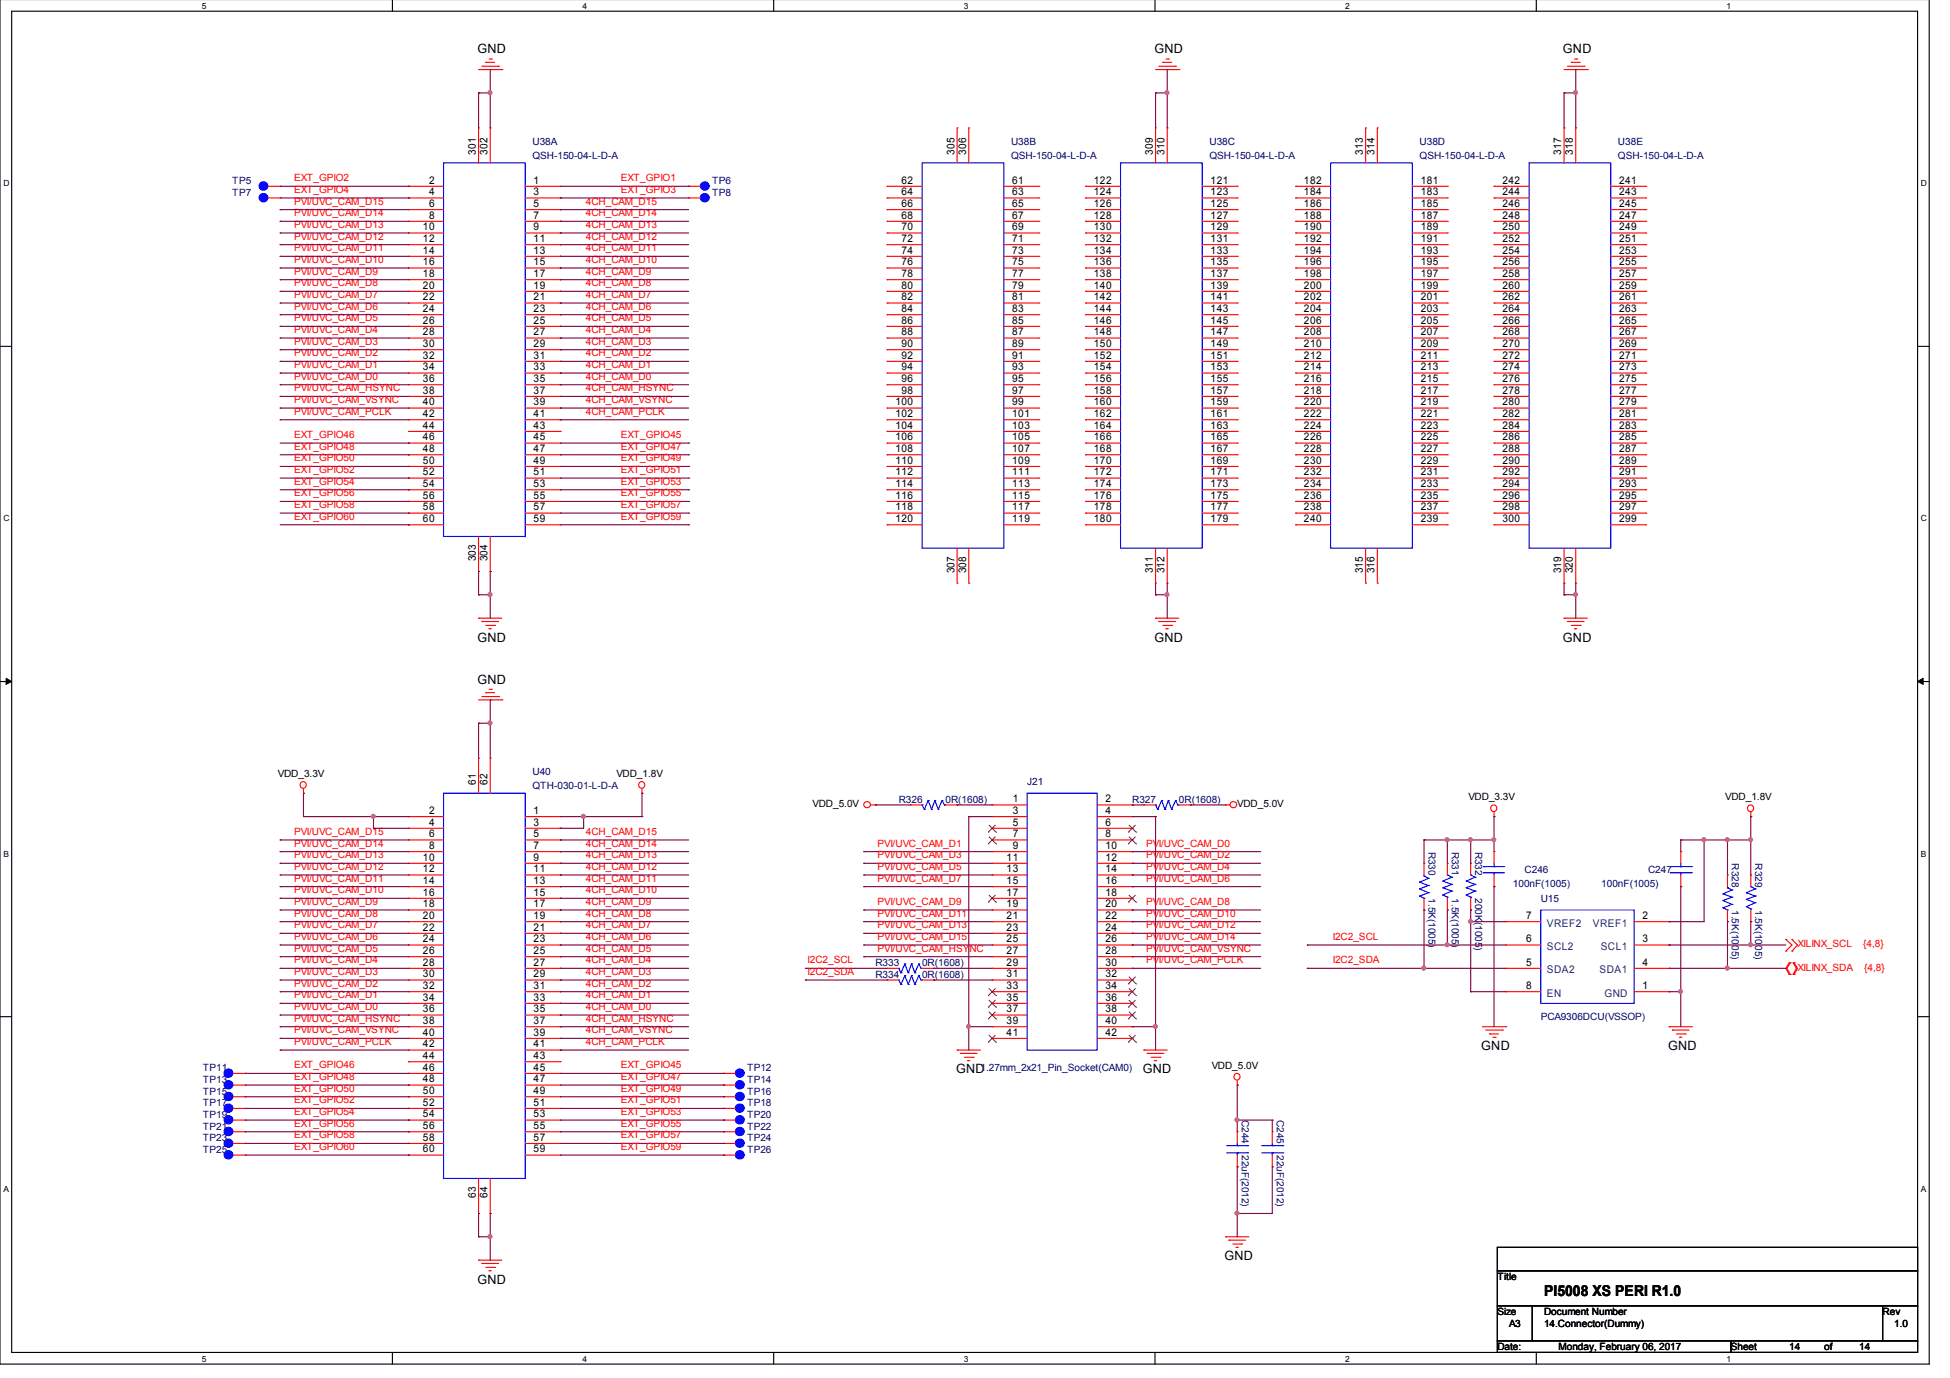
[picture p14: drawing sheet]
<svg xmlns="http://www.w3.org/2000/svg" width="297mm" height="210mm" viewBox="0 0 297 210" stroke-linecap="round" stroke-linejoin="round" font-family="sans-serif">
<defs><g id="words">
<text font-size="2.3" x="235.2" y="197.5">PI5008 XS PERI R1.0</text>
<g font-size="1.9">
<text x="72.7" y="8.1">GND</text>
<text x="175.9" y="8.1">GND</text>
<text x="238.1" y="8.1">GND</text>
<text x="72.7" y="97.7">GND</text>
<text x="175.9" y="97.7">GND</text>
<text x="238.1" y="97.7">GND</text>
<text x="72.7" y="104.2">GND</text>
<text x="225.6" y="159.9">GND</text>
<text x="254.1" y="159.9">GND</text>
<text x="145.6" y="163.5">GND</text>
<text x="174.1" y="163.5">GND</text>
<text x="186.5" y="192">GND</text>
<text x="72.7" y="195.5">GND</text>
</g>
<g font-size="1.6">
<text x="72.5" y="23.6" transform="rotate(-90 72.5 23.6)">301</text>
<text x="74.3" y="23.6" transform="rotate(-90 74.3 23.6)">302</text>
<text x="145.4" y="23.6" transform="rotate(-90 145.4 23.6)">305</text>
<text x="147.2" y="23.6" transform="rotate(-90 147.2 23.6)">306</text>
<text x="175.6" y="23.6" transform="rotate(-90 175.6 23.6)">309</text>
<text x="177.4" y="23.6" transform="rotate(-90 177.4 23.6)">310</text>
<text x="207.6" y="23.6" transform="rotate(-90 207.6 23.6)">313</text>
<text x="209.4" y="23.6" transform="rotate(-90 209.4 23.6)">314</text>
<text x="237.8" y="23.6" transform="rotate(-90 237.8 23.6)">317</text>
<text x="239.6" y="23.6" transform="rotate(-90 239.6 23.6)">318</text>
<text x="65.4" y="28">2</text>
<text x="65.4" y="29.7">4</text>
<text x="81.3" y="28">1</text>
<text x="81.3" y="29.7">3</text>
<text x="137.3" y="28">62</text>
<text x="137.3" y="29.7">64</text>
<text x="154.2" y="28">61</text>
<text x="154.2" y="29.7">63</text>
<text x="166.6" y="28">122</text>
<text x="166.6" y="29.7">124</text>
<text x="184.4" y="28">121</text>
<text x="184.4" y="29.7">123</text>
<text x="198.6" y="28">182</text>
<text x="198.6" y="29.7">184</text>
<text x="216.4" y="28">181</text>
<text x="216.4" y="29.7">183</text>
<text x="228.9" y="28">242</text>
<text x="228.9" y="29.7">244</text>
<text x="246.6" y="28">241</text>
<text x="246.6" y="29.7">243</text>
<text x="64.4" y="35.1">10</text>
<text x="65.4" y="31.5">6</text>
<text x="65.4" y="33.3">8</text>
<text x="81.3" y="31.5">5</text>
<text x="81.3" y="33.3">7</text>
<text x="81.3" y="35.1">9</text>
<text x="137.3" y="31.5">66</text>
<text x="137.3" y="33.3">68</text>
<text x="137.3" y="35.1">70</text>
<text x="154.2" y="31.5">65</text>
<text x="154.2" y="33.3">67</text>
<text x="154.2" y="35.1">69</text>
<text x="166.6" y="31.5">126</text>
<text x="166.6" y="33.3">128</text>
<text x="166.6" y="35.1">130</text>
<text x="184.4" y="31.5">125</text>
<text x="184.4" y="33.3">127</text>
<text x="184.4" y="35.1">129</text>
<text x="198.6" y="31.5">186</text>
<text x="198.6" y="33.3">188</text>
<text x="198.6" y="35.1">190</text>
<text x="216.4" y="31.5">185</text>
<text x="216.4" y="33.3">187</text>
<text x="216.4" y="35.1">189</text>
<text x="228.9" y="31.5">246</text>
<text x="228.9" y="33.3">248</text>
<text x="228.9" y="35.1">250</text>
<text x="246.6" y="31.5">245</text>
<text x="246.6" y="33.3">247</text>
<text x="246.6" y="35.1">249</text>
<text x="64.4" y="36.8">12</text>
<text x="64.4" y="38.6">14</text>
<text x="64.4" y="40.4">16</text>
<text x="81.3" y="36.8">11</text>
<text x="81.3" y="38.6">13</text>
<text x="81.3" y="40.4">15</text>
<text x="137.3" y="36.8">72</text>
<text x="137.3" y="38.6">74</text>
<text x="137.3" y="40.4">76</text>
<text x="154.2" y="36.8">71</text>
<text x="154.2" y="38.6">73</text>
<text x="154.2" y="40.4">75</text>
<text x="166.6" y="36.8">132</text>
<text x="166.6" y="38.6">134</text>
<text x="166.6" y="40.4">136</text>
<text x="184.4" y="36.8">131</text>
<text x="184.4" y="38.6">133</text>
<text x="184.4" y="40.4">135</text>
<text x="198.6" y="36.8">192</text>
<text x="198.6" y="38.6">194</text>
<text x="198.6" y="40.4">196</text>
<text x="216.4" y="36.8">191</text>
<text x="216.4" y="38.6">193</text>
<text x="216.4" y="40.4">195</text>
<text x="228.9" y="36.8">252</text>
<text x="228.9" y="38.6">254</text>
<text x="228.9" y="40.4">256</text>
<text x="246.6" y="36.8">251</text>
<text x="246.6" y="38.6">253</text>
<text x="246.6" y="40.4">255</text>
<text x="64.4" y="42.2">18</text>
<text x="64.4" y="44">20</text>
<text x="64.4" y="45.7">22</text>
<text x="64.4" y="47.5">24</text>
<text x="81.3" y="42.2">17</text>
<text x="81.3" y="44">19</text>
<text x="81.3" y="45.7">21</text>
<text x="81.3" y="47.5">23</text>
<text x="137.3" y="42.2">78</text>
<text x="137.3" y="44">80</text>
<text x="137.3" y="45.7">82</text>
<text x="137.3" y="47.5">84</text>
<text x="154.2" y="42.2">77</text>
<text x="154.2" y="44">79</text>
<text x="154.2" y="45.7">81</text>
<text x="154.2" y="47.5">83</text>
<text x="166.6" y="42.2">138</text>
<text x="166.6" y="44">140</text>
<text x="166.6" y="45.7">142</text>
<text x="166.6" y="47.5">144</text>
<text x="184.4" y="42.2">137</text>
<text x="184.4" y="44">139</text>
<text x="184.4" y="45.7">141</text>
<text x="184.4" y="47.5">143</text>
<text x="198.6" y="42.2">198</text>
<text x="198.6" y="44">200</text>
<text x="198.6" y="45.7">202</text>
<text x="198.6" y="47.5">204</text>
<text x="216.4" y="42.2">197</text>
<text x="216.4" y="44">199</text>
<text x="216.4" y="45.7">201</text>
<text x="216.4" y="47.5">203</text>
<text x="228.9" y="42.2">258</text>
<text x="228.9" y="44">260</text>
<text x="228.9" y="45.7">262</text>
<text x="228.9" y="47.5">264</text>
<text x="246.6" y="42.2">257</text>
<text x="246.6" y="44">259</text>
<text x="246.6" y="45.7">261</text>
<text x="246.6" y="47.5">263</text>
<text x="64.4" y="49.3">26</text>
<text x="64.4" y="51.1">28</text>
<text x="64.4" y="52.8">30</text>
<text x="81.3" y="49.3">25</text>
<text x="81.3" y="51.1">27</text>
<text x="81.3" y="52.8">29</text>
<text x="137.3" y="49.3">86</text>
<text x="137.3" y="51.1">88</text>
<text x="137.3" y="52.8">90</text>
<text x="154.2" y="49.3">85</text>
<text x="154.2" y="51.1">87</text>
<text x="154.2" y="52.8">89</text>
<text x="166.6" y="49.3">146</text>
<text x="166.6" y="51.1">148</text>
<text x="166.6" y="52.8">150</text>
<text x="184.4" y="49.3">145</text>
<text x="184.4" y="51.1">147</text>
<text x="184.4" y="52.8">149</text>
<text x="198.6" y="49.3">206</text>
<text x="198.6" y="51.1">208</text>
<text x="198.6" y="52.8">210</text>
<text x="216.4" y="49.3">205</text>
<text x="216.4" y="51.1">207</text>
<text x="216.4" y="52.8">209</text>
<text x="228.9" y="49.3">266</text>
<text x="228.9" y="51.1">268</text>
<text x="228.9" y="52.8">270</text>
<text x="246.6" y="49.3">265</text>
<text x="246.6" y="51.1">267</text>
<text x="246.6" y="52.8">269</text>
<text x="64.4" y="54.6">32</text>
<text x="64.4" y="56.4">34</text>
<text x="64.4" y="58.2">36</text>
<text x="64.4" y="60">38</text>
<text x="81.3" y="54.6">31</text>
<text x="81.3" y="56.4">33</text>
<text x="81.3" y="58.2">35</text>
<text x="81.3" y="60">37</text>
<text x="137.3" y="54.6">92</text>
<text x="137.3" y="56.4">94</text>
<text x="137.3" y="58.2">96</text>
<text x="137.3" y="60">98</text>
<text x="154.2" y="54.6">91</text>
<text x="154.2" y="56.4">93</text>
<text x="154.2" y="58.2">95</text>
<text x="154.2" y="60">97</text>
<text x="166.6" y="54.6">152</text>
<text x="166.6" y="56.4">154</text>
<text x="166.6" y="58.2">156</text>
<text x="166.6" y="60">158</text>
<text x="184.4" y="54.6">151</text>
<text x="184.4" y="56.4">153</text>
<text x="184.4" y="58.2">155</text>
<text x="184.4" y="60">157</text>
<text x="198.6" y="54.6">212</text>
<text x="198.6" y="56.4">214</text>
<text x="198.6" y="58.2">216</text>
<text x="198.6" y="60">218</text>
<text x="216.4" y="54.6">211</text>
<text x="216.4" y="56.4">213</text>
<text x="216.4" y="58.2">215</text>
<text x="216.4" y="60">217</text>
<text x="228.9" y="54.6">272</text>
<text x="228.9" y="56.4">274</text>
<text x="228.9" y="58.2">276</text>
<text x="228.9" y="60">278</text>
<text x="246.6" y="54.6">271</text>
<text x="246.6" y="56.4">273</text>
<text x="246.6" y="58.2">275</text>
<text x="246.6" y="60">277</text>
<text x="64.4" y="61.7">40</text>
<text x="64.4" y="63.5">42</text>
<text x="64.4" y="65.3">44</text>
<text x="81.3" y="61.7">39</text>
<text x="81.3" y="63.5">41</text>
<text x="81.3" y="65.3">43</text>
<text x="136.4" y="61.7">100</text>
<text x="136.4" y="63.5">102</text>
<text x="136.4" y="65.3">104</text>
<text x="154.2" y="61.7">99</text>
<text x="154.2" y="63.5">101</text>
<text x="154.2" y="65.3">103</text>
<text x="166.6" y="61.7">160</text>
<text x="166.6" y="63.5">162</text>
<text x="166.6" y="65.3">164</text>
<text x="184.4" y="61.7">159</text>
<text x="184.4" y="63.5">161</text>
<text x="184.4" y="65.3">163</text>
<text x="198.6" y="61.7">220</text>
<text x="198.6" y="63.5">222</text>
<text x="198.6" y="65.3">224</text>
<text x="216.4" y="61.7">219</text>
<text x="216.4" y="63.5">221</text>
<text x="216.4" y="65.3">223</text>
<text x="228.9" y="61.7">280</text>
<text x="228.9" y="63.5">282</text>
<text x="228.9" y="65.3">284</text>
<text x="246.6" y="61.7">279</text>
<text x="246.6" y="63.5">281</text>
<text x="246.6" y="65.3">283</text>
<text x="64.4" y="67.1">46</text>
<text x="64.4" y="68.8">48</text>
<text x="64.4" y="70.6">50</text>
<text x="81.3" y="67.1">45</text>
<text x="81.3" y="68.8">47</text>
<text x="81.3" y="70.6">49</text>
<text x="136.4" y="67.1">106</text>
<text x="136.4" y="68.8">108</text>
<text x="136.4" y="70.6">110</text>
<text x="154.2" y="67.1">105</text>
<text x="154.2" y="68.8">107</text>
<text x="154.2" y="70.6">109</text>
<text x="166.6" y="67.1">166</text>
<text x="166.6" y="68.8">168</text>
<text x="166.6" y="70.6">170</text>
<text x="184.4" y="67.1">165</text>
<text x="184.4" y="68.8">167</text>
<text x="184.4" y="70.6">169</text>
<text x="198.6" y="67.1">226</text>
<text x="198.6" y="68.8">228</text>
<text x="198.6" y="70.6">230</text>
<text x="216.4" y="67.1">225</text>
<text x="216.4" y="68.8">227</text>
<text x="216.4" y="70.6">229</text>
<text x="228.9" y="67.1">286</text>
<text x="228.9" y="68.8">288</text>
<text x="228.9" y="70.6">290</text>
<text x="246.6" y="67.1">285</text>
<text x="246.6" y="68.8">287</text>
<text x="246.6" y="70.6">289</text>
<text x="64.4" y="72.4">52</text>
<text x="64.4" y="74.2">54</text>
<text x="64.4" y="76">56</text>
<text x="64.4" y="77.7">58</text>
<text x="81.3" y="72.4">51</text>
<text x="81.3" y="74.2">53</text>
<text x="81.3" y="76">55</text>
<text x="81.3" y="77.7">57</text>
<text x="136.4" y="72.4">112</text>
<text x="136.4" y="74.2">114</text>
<text x="136.4" y="76">116</text>
<text x="136.4" y="77.7">118</text>
<text x="154.2" y="72.4">111</text>
<text x="154.2" y="74.2">113</text>
<text x="154.2" y="76">115</text>
<text x="154.2" y="77.7">117</text>
<text x="166.6" y="72.4">172</text>
<text x="166.6" y="74.2">174</text>
<text x="166.6" y="76">176</text>
<text x="166.6" y="77.7">178</text>
<text x="184.4" y="72.4">171</text>
<text x="184.4" y="74.2">173</text>
<text x="184.4" y="76">175</text>
<text x="184.4" y="77.7">177</text>
<text x="198.6" y="72.4">232</text>
<text x="198.6" y="74.2">234</text>
<text x="198.6" y="76">236</text>
<text x="198.6" y="77.7">238</text>
<text x="216.4" y="72.4">231</text>
<text x="216.4" y="74.2">233</text>
<text x="216.4" y="76">235</text>
<text x="216.4" y="77.7">237</text>
<text x="228.9" y="72.4">292</text>
<text x="228.9" y="74.2">294</text>
<text x="228.9" y="76">296</text>
<text x="228.9" y="77.7">298</text>
<text x="246.6" y="72.4">291</text>
<text x="246.6" y="74.2">293</text>
<text x="246.6" y="76">295</text>
<text x="246.6" y="77.7">297</text>
<text x="64.4" y="79.5">60</text>
<text x="81.3" y="79.5">59</text>
<text x="136.4" y="79.5">120</text>
<text x="154.2" y="79.5">119</text>
<text x="166.6" y="79.5">180</text>
<text x="184.4" y="79.5">179</text>
<text x="198.6" y="79.5">240</text>
<text x="216.4" y="79.5">239</text>
<text x="228.9" y="79.5">300</text>
<text x="246.6" y="79.5">299</text>
<text x="72.5" y="85.5" transform="rotate(-90 72.5 85.5)">303</text>
<text x="74.3" y="85.5" transform="rotate(-90 74.3 85.5)">304</text>
<text x="145.4" y="87.3" transform="rotate(-90 145.4 87.3)">307</text>
<text x="147.2" y="87.3" transform="rotate(-90 147.2 87.3)">308</text>
<text x="175.6" y="87.3" transform="rotate(-90 175.6 87.3)">311</text>
<text x="177.4" y="87.3" transform="rotate(-90 177.4 87.3)">312</text>
<text x="207.6" y="87.3" transform="rotate(-90 207.6 87.3)">315</text>
<text x="209.4" y="87.3" transform="rotate(-90 209.4 87.3)">316</text>
<text x="237.8" y="87.3" transform="rotate(-90 237.8 87.3)">319</text>
<text x="239.6" y="87.3" transform="rotate(-90 239.6 87.3)">320</text>
<text x="72.5" y="119.6" transform="rotate(-90 72.5 119.6)">61</text>
<text x="74.3" y="119.6" transform="rotate(-90 74.3 119.6)">62</text>
<text x="65.4" y="124">2</text>
<text x="65.4" y="125.7">4</text>
<text x="81.3" y="124">1</text>
<text x="81.3" y="125.7">3</text>
<text x="154.3" y="122.2">1</text>
<text x="154.3" y="124">3</text>
<text x="154.3" y="125.7">5</text>
<text x="168.4" y="122.2">2</text>
<text x="168.4" y="124">4</text>
<text x="168.4" y="125.7">6</text>
<text x="64.4" y="131.1">10</text>
<text x="65.4" y="127.5">6</text>
<text x="65.4" y="129.3">8</text>
<text x="81.3" y="127.5">5</text>
<text x="81.3" y="129.3">7</text>
<text x="81.3" y="131.1">9</text>
<text x="153.3" y="131.1">11</text>
<text x="154.3" y="127.5">7</text>
<text x="154.3" y="129.3">9</text>
<text x="168.4" y="127.5">8</text>
<text x="168.4" y="129.3">10</text>
<text x="168.4" y="131.1">12</text>
<text x="64.4" y="132.9">12</text>
<text x="64.4" y="134.6">14</text>
<text x="64.4" y="136.4">16</text>
<text x="81.3" y="132.9">11</text>
<text x="81.3" y="134.6">13</text>
<text x="81.3" y="136.4">15</text>
<text x="153.3" y="132.9">13</text>
<text x="153.3" y="134.6">15</text>
<text x="153.3" y="136.4">17</text>
<text x="168.4" y="132.9">14</text>
<text x="168.4" y="134.6">16</text>
<text x="168.4" y="136.4">18</text>
<text x="64.4" y="138.2">18</text>
<text x="64.4" y="140">20</text>
<text x="64.4" y="141.7">22</text>
<text x="64.4" y="143.5">24</text>
<text x="81.3" y="138.2">17</text>
<text x="81.3" y="140">19</text>
<text x="81.3" y="141.7">21</text>
<text x="81.3" y="143.5">23</text>
<text x="153.3" y="138.2">19</text>
<text x="153.3" y="140">21</text>
<text x="153.3" y="141.7">23</text>
<text x="153.3" y="143.5">25</text>
<text x="168.4" y="138.2">20</text>
<text x="168.4" y="140">22</text>
<text x="168.4" y="141.7">24</text>
<text x="168.4" y="143.5">26</text>
<text x="232.5" y="140">7</text>
<text x="232.5" y="143.5">6</text>
<text x="250.2" y="140">2</text>
<text x="250.2" y="143.5">3</text>
<text x="64.4" y="145.3">26</text>
<text x="64.4" y="147.1">28</text>
<text x="64.4" y="148.9">30</text>
<text x="81.3" y="145.3">25</text>
<text x="81.3" y="147.1">27</text>
<text x="81.3" y="148.9">29</text>
<text x="153.3" y="145.3">27</text>
<text x="153.3" y="147.1">29</text>
<text x="153.3" y="148.9">31</text>
<text x="168.4" y="145.3">28</text>
<text x="168.4" y="147.1">30</text>
<text x="168.4" y="148.9">32</text>
<text x="232.5" y="147.1">5</text>
<text x="250.2" y="147.1">4</text>
<text x="64.4" y="150.6">32</text>
<text x="64.4" y="152.4">34</text>
<text x="64.4" y="154.2">36</text>
<text x="64.4" y="156">38</text>
<text x="81.3" y="150.6">31</text>
<text x="81.3" y="152.4">33</text>
<text x="81.3" y="154.2">35</text>
<text x="81.3" y="156">37</text>
<text x="153.3" y="150.6">33</text>
<text x="153.3" y="152.4">35</text>
<text x="153.3" y="154.2">37</text>
<text x="153.3" y="156">39</text>
<text x="168.4" y="150.6">34</text>
<text x="168.4" y="152.4">36</text>
<text x="168.4" y="154.2">38</text>
<text x="168.4" y="156">40</text>
<text x="232.5" y="150.6">8</text>
<text x="250.2" y="150.6">1</text>
<text x="64.4" y="157.7">40</text>
<text x="64.4" y="159.5">42</text>
<text x="64.4" y="161.3">44</text>
<text x="81.3" y="157.7">39</text>
<text x="81.3" y="159.5">41</text>
<text x="81.3" y="161.3">43</text>
<text x="153.3" y="157.7">41</text>
<text x="168.4" y="157.7">42</text>
<text x="64.4" y="163.1">46</text>
<text x="64.4" y="164.9">48</text>
<text x="64.4" y="166.6">50</text>
<text x="81.3" y="163.1">45</text>
<text x="81.3" y="164.9">47</text>
<text x="81.3" y="166.6">49</text>
<text x="64.4" y="168.4">52</text>
<text x="64.4" y="170.2">54</text>
<text x="64.4" y="172">56</text>
<text x="64.4" y="173.8">58</text>
<text x="81.3" y="168.4">51</text>
<text x="81.3" y="170.2">53</text>
<text x="81.3" y="172">55</text>
<text x="81.3" y="173.8">57</text>
<text x="64.4" y="175.5">60</text>
<text x="81.3" y="175.5">59</text>
<text x="72.5" y="182.5" transform="rotate(-90 72.5 182.5)">63</text>
<text x="74.3" y="182.5" transform="rotate(-90 74.3 182.5)">64</text>
</g>
<g font-size="1.6" fill="#004080">
<text x="235.6" y="141.2">VREF2</text>
<text x="242.7" y="141.2">VREF1</text>
<text x="235.6" y="144.7">SCL2</text>
<text x="235.6" y="148.3">SDA2</text>
<text x="243.7" y="148.3">SDA1</text>
<text x="243.8" y="144.7">SCL1</text>
<text x="235.6" y="151.8">EN</text>
<text x="244.4" y="151.8">GND</text>
</g>
<g font-size="1.5" fill="#000080">
<text x="81.1" y="22">U38A</text>
<text x="154" y="22">U38B</text>
<text x="184.2" y="22">U38C</text>
<text x="216.2" y="22">U38D</text>
<text x="246.5" y="22">U38E</text>
<text x="35.4" y="28">TP5</text>
<text x="35.4" y="29.8">TP7</text>
<text x="81.1" y="24.1">QSH-150-04-L-D-A</text>
<text x="108.5" y="28">TP6</text>
<text x="108.5" y="29.8">TP8</text>
<text x="154" y="24.1">QSH-150-04-L-D-A</text>
<text x="184.2" y="24.1">QSH-150-04-L-D-A</text>
<text x="216.2" y="24.1">QSH-150-04-L-D-A</text>
<text x="246.5" y="24.1">QSH-150-04-L-D-A</text>
<text x="81.1" y="118">U40</text>
<text x="156.5" y="119.6">J21</text>
<text x="81.1" y="120.2">QTH-030-01-L-D-A</text>
<text x="136.9" y="122.3">R326</text>
<text x="144" y="122.3">0R(1608)</text>
<text x="172.5" y="122.3">R327</text>
<text x="179.6" y="122.3">0R(1608)</text>
<text x="217.6" y="129.7" transform="rotate(90 217.6 129.7)">R330</text>
<text x="221.1" y="129.7" transform="rotate(90 221.1 129.7)">R331</text>
<text x="224.7" y="129.7" transform="rotate(90 224.7 129.7)">R332</text>
<text x="263.8" y="131.5" transform="rotate(90 263.8 131.5)">R328</text>
<text x="267.4" y="131.5" transform="rotate(90 267.4 131.5)">R329</text>
<text x="217.6" y="136.8" transform="rotate(90 217.6 136.8)">1.5K(1005)</text>
<text x="221.1" y="136.8" transform="rotate(90 221.1 136.8)">1.5K(1005)</text>
<text x="224.7" y="136.8" transform="rotate(90 224.7 136.8)">200K(1005)</text>
<text x="230.5" y="135.1">100nF(1005)</text>
<text x="232.2" y="132.9">C246</text>
<text x="234.7" y="137.4">U15</text>
<text x="243.9" y="135.1">100nF(1005)</text>
<text x="251" y="132.9">C247</text>
<text x="263.8" y="138.6" transform="rotate(90 263.8 138.6)">1.5K(1005)</text>
<text x="267.4" y="138.6" transform="rotate(90 267.4 138.6)">1.5K(1005)</text>
<text x="133.3" y="147.2">R333</text>
<text x="133.3" y="148.9">R334</text>
<text x="140.5" y="147.2">0R(1608)</text>
<text x="140.5" y="148.9">0R(1608)</text>
<text x="234.7" y="155.4">PCA9306DCU(VSSOP)</text>
<text x="30.9" y="166.7">TP15</text>
<text x="30.9" y="164.9">TP13</text>
<text x="30.9" y="163.2">TP11</text>
<text x="113.8" y="164.9">TP14</text>
<text x="113.8" y="166.7">TP16</text>
<text x="113.8" y="163.2">TP12</text>
<text x="149.4" y="163.2">1.27mm_2x21_Pin_Socket(CAM0)</text>
<text x="30.9" y="172.1">TP21</text>
<text x="30.9" y="170.3">TP19</text>
<text x="30.9" y="168.5">TP17</text>
<text x="30.9" y="173.8">TP23</text>
<text x="113.8" y="173.8">TP24</text>
<text x="113.8" y="168.5">TP18</text>
<text x="113.8" y="170.3">TP20</text>
<text x="113.8" y="172.1">TP22</text>
<text x="189.1" y="170.6" transform="rotate(90 189.1 170.6)">C244</text>
<text x="194.5" y="170.6" transform="rotate(90 194.5 170.6)">C245</text>
<text x="30.9" y="175.6">TP25</text>
<text x="113.8" y="175.6">TP26</text>
<text x="189.1" y="176" transform="rotate(90 189.1 176)">22uF(2012)</text>
<text x="194.5" y="176" transform="rotate(90 194.5 176)">22uF(2012)</text>
</g>
<g font-size="1.5" fill="#f00">
<text x="44.8" y="27.6">EXT_GPIO2</text>
<text x="44.8" y="29.4">EXT_GPIO4</text>
<text x="94.6" y="27.6">EXT_GPIO1</text>
<text x="94.6" y="29.4">EXT_GPIO3</text>
<text x="44.8" y="34.7">PVI/UVC_CAM_D13</text>
<text x="44.8" y="32.9">PVI/UVC_CAM_D14</text>
<text x="44.8" y="31.2">PVI/UVC_CAM_D15</text>
<text x="89.2" y="34.7">4CH_CAM_D13</text>
<text x="89.2" y="32.9">4CH_CAM_D14</text>
<text x="89.2" y="31.2">4CH_CAM_D15</text>
<text x="44.8" y="41.8">PVI/UVC_CAM_D9</text>
<text x="44.8" y="40.1">PVI/UVC_CAM_D10</text>
<text x="44.8" y="38.3">PVI/UVC_CAM_D11</text>
<text x="44.8" y="36.5">PVI/UVC_CAM_D12</text>
<text x="89.2" y="41.8">4CH_CAM_D9</text>
<text x="89.2" y="40.1">4CH_CAM_D10</text>
<text x="89.2" y="38.3">4CH_CAM_D11</text>
<text x="89.2" y="36.5">4CH_CAM_D12</text>
<text x="44.8" y="47.2">PVI/UVC_CAM_D6</text>
<text x="44.8" y="45.4">PVI/UVC_CAM_D7</text>
<text x="44.8" y="43.6">PVI/UVC_CAM_D8</text>
<text x="89.2" y="47.2">4CH_CAM_D6</text>
<text x="89.2" y="45.4">4CH_CAM_D7</text>
<text x="89.2" y="43.6">4CH_CAM_D8</text>
<text x="44.8" y="52.5">PVI/UVC_CAM_D3</text>
<text x="44.8" y="50.7">PVI/UVC_CAM_D4</text>
<text x="44.8" y="49">PVI/UVC_CAM_D5</text>
<text x="89.2" y="52.5">4CH_CAM_D3</text>
<text x="89.2" y="50.7">4CH_CAM_D4</text>
<text x="89.2" y="49">4CH_CAM_D5</text>
<text x="44.8" y="57.8">PVI/UVC_CAM_D0</text>
<text x="44.8" y="56.1">PVI/UVC_CAM_D1</text>
<text x="44.8" y="54.3">PVI/UVC_CAM_D2</text>
<text x="44.8" y="59.6">PVI/UVC_CAM_HSYNC</text>
<text x="89.2" y="57.8">4CH_CAM_D0</text>
<text x="89.2" y="56.1">4CH_CAM_D1</text>
<text x="89.2" y="54.3">4CH_CAM_D2</text>
<text x="89.2" y="59.6">4CH_CAM_HSYNC</text>
<text x="44.8" y="61.4">PVI/UVC_CAM_VSYNC</text>
<text x="44.8" y="63.2">PVI/UVC_CAM_PCLK</text>
<text x="89.2" y="61.4">4CH_CAM_VSYNC</text>
<text x="89.2" y="63.2">4CH_CAM_PCLK</text>
<text x="44.8" y="66.7">EXT_GPIO46</text>
<text x="44.8" y="68.5">EXT_GPIO48</text>
<text x="44.8" y="70.3">EXT_GPIO50</text>
<text x="94.6" y="66.7">EXT_GPIO45</text>
<text x="94.6" y="68.5">EXT_GPIO47</text>
<text x="94.6" y="70.3">EXT_GPIO49</text>
<text x="44.8" y="72.1">EXT_GPIO52</text>
<text x="44.8" y="73.8">EXT_GPIO54</text>
<text x="44.8" y="75.6">EXT_GPIO56</text>
<text x="44.8" y="77.4">EXT_GPIO58</text>
<text x="94.6" y="72.1">EXT_GPIO51</text>
<text x="94.6" y="73.8">EXT_GPIO53</text>
<text x="94.6" y="75.6">EXT_GPIO55</text>
<text x="94.6" y="77.4">EXT_GPIO57</text>
<text x="44.8" y="79.2">EXT_GPIO60</text>
<text x="94.6" y="79.2">EXT_GPIO59</text>
<text x="44.8" y="130.7">PVI/UVC_CAM_D13</text>
<text x="44.8" y="129">PVI/UVC_CAM_D14</text>
<text x="44.8" y="127.2">PVI/UVC_CAM_D15</text>
<text x="89.2" y="130.7">4CH_CAM_D13</text>
<text x="89.2" y="129">4CH_CAM_D14</text>
<text x="89.2" y="127.2">4CH_CAM_D15</text>
<text x="133.7" y="129">PVI/UVC_CAM_D1</text>
<text x="133.7" y="130.7">PVI/UVC_CAM_D3</text>
<text x="174.6" y="129">PVI/UVC_CAM_D0</text>
<text x="174.6" y="130.7">PVI/UVC_CAM_D2</text>
<text x="44.8" y="137.9">PVI/UVC_CAM_D9</text>
<text x="44.8" y="136.1">PVI/UVC_CAM_D10</text>
<text x="44.8" y="134.3">PVI/UVC_CAM_D11</text>
<text x="44.8" y="132.5">PVI/UVC_CAM_D12</text>
<text x="89.2" y="137.9">4CH_CAM_D9</text>
<text x="89.2" y="136.1">4CH_CAM_D10</text>
<text x="89.2" y="134.3">4CH_CAM_D11</text>
<text x="89.2" y="132.5">4CH_CAM_D12</text>
<text x="133.7" y="132.5">PVI/UVC_CAM_D5</text>
<text x="133.7" y="134.3">PVI/UVC_CAM_D7</text>
<text x="133.7" y="137.9">PVI/UVC_CAM_D9</text>
<text x="174.6" y="132.5">PVI/UVC_CAM_D4</text>
<text x="174.6" y="134.3">PVI/UVC_CAM_D6</text>
<text x="174.6" y="137.9">PVI/UVC_CAM_D8</text>
<text x="44.8" y="143.2">PVI/UVC_CAM_D6</text>
<text x="44.8" y="141.4">PVI/UVC_CAM_D7</text>
<text x="44.8" y="139.6">PVI/UVC_CAM_D8</text>
<text x="89.2" y="143.2">4CH_CAM_D6</text>
<text x="89.2" y="141.4">4CH_CAM_D7</text>
<text x="89.2" y="139.6">4CH_CAM_D8</text>
<text x="133.7" y="139.6">PVI/UVC_CAM_D11</text>
<text x="133.7" y="141.4">PVI/UVC_CAM_D13</text>
<text x="133.7" y="143.2">PVI/UVC_CAM_D15</text>
<text x="174.6" y="139.6">PVI/UVC_CAM_D10</text>
<text x="174.6" y="141.4">PVI/UVC_CAM_D12</text>
<text x="174.6" y="143.2">PVI/UVC_CAM_D14</text>
<text x="203" y="143.2">I2C2_SCL</text>
<text x="44.8" y="148.5">PVI/UVC_CAM_D3</text>
<text x="44.8" y="146.7">PVI/UVC_CAM_D4</text>
<text x="44.8" y="145">PVI/UVC_CAM_D5</text>
<text x="89.2" y="148.5">4CH_CAM_D3</text>
<text x="89.2" y="146.7">4CH_CAM_D4</text>
<text x="89.2" y="145">4CH_CAM_D5</text>
<text x="123" y="146.7">I2C2_SCL</text>
<text x="123" y="148.5">I2C2_SDA</text>
<text x="133.7" y="145">PVI/UVC_CAM_HSYNC</text>
<text x="174.6" y="145">PVI/UVC_CAM_VSYNC</text>
<text x="174.6" y="146.7">PVI/UVC_CAM_PCLK</text>
<text x="203" y="146.7">I2C2_SDA</text>
<text x="273.8" y="144.3">XILINX_SCL</text>
<text x="273.8" y="147.8">XILINX_SDA</text>
<text x="283.8" y="144.3">{4,8}</text>
<text x="284" y="147.8">{4,8}</text>
<text x="44.8" y="153.9">PVI/UVC_CAM_D0</text>
<text x="44.8" y="152.1">PVI/UVC_CAM_D1</text>
<text x="44.8" y="150.3">PVI/UVC_CAM_D2</text>
<text x="44.8" y="155.6">PVI/UVC_CAM_HSYNC</text>
<text x="89.2" y="153.9">4CH_CAM_D0</text>
<text x="89.2" y="152.1">4CH_CAM_D1</text>
<text x="89.2" y="150.3">4CH_CAM_D2</text>
<text x="89.2" y="155.6">4CH_CAM_HSYNC</text>
<text x="44.8" y="157.4">PVI/UVC_CAM_VSYNC</text>
<text x="44.8" y="159.2">PVI/UVC_CAM_PCLK</text>
<text x="89.2" y="157.4">4CH_CAM_VSYNC</text>
<text x="89.2" y="159.2">4CH_CAM_PCLK</text>
<text x="44.8" y="162.7">EXT_GPIO46</text>
<text x="44.8" y="164.5">EXT_GPIO48</text>
<text x="44.8" y="166.3">EXT_GPIO50</text>
<text x="94.6" y="162.7">EXT_GPIO45</text>
<text x="94.6" y="164.5">EXT_GPIO47</text>
<text x="94.6" y="166.3">EXT_GPIO49</text>
<text x="44.8" y="168.1">EXT_GPIO52</text>
<text x="44.8" y="169.9">EXT_GPIO54</text>
<text x="44.8" y="171.6">EXT_GPIO56</text>
<text x="44.8" y="173.4">EXT_GPIO58</text>
<text x="94.6" y="168.1">EXT_GPIO51</text>
<text x="94.6" y="169.9">EXT_GPIO53</text>
<text x="94.6" y="171.6">EXT_GPIO55</text>
<text x="94.6" y="173.4">EXT_GPIO57</text>
<text x="44.8" y="175.2">EXT_GPIO60</text>
<text x="94.6" y="175.2">EXT_GPIO59</text>
</g>
<g font-size="1.5">
<text x="42.3" y="118.4">VDD_3.3V</text>
<text x="93.9" y="118.4">VDD_1.8V</text>
<text x="123.8" y="123">VDD_5.0V</text>
<text x="188.5" y="123">VDD_5.0V</text>
<text x="223.7" y="121.9">VDD_3.3V</text>
<text x="262.8" y="121.9">VDD_1.8V</text>
<text x="184.6" y="162.8">VDD_5.0V</text>
<text x="228.1" y="195">Title</text>
<text x="228.1" y="200.3">Size</text>
<text x="229.9" y="202.1">A3</text>
<text x="235.2" y="200.3">Document Number</text>
<text x="235.2" y="202.1">14.Connector(Dummy)</text>
<text x="286.8" y="200.3">Rev</text>
<text x="288.5" y="202.1">1.0</text>
<text x="228.1" y="205.7">Date:</text>
<text x="237.4" y="205.7">Monday, February 06, 2017</text>
<text x="263.7" y="205.7">Sheet</text>
<text x="272.5" y="205.7">14</text>
<text x="277.9" y="205.7">of</text>
<text x="283.2" y="205.7">14</text>
</g>
<g font-size="1.3">
<text x="30.7" y="1.4">5</text>
<text x="88.7" y="1.4">4</text>
<text x="146.8" y="1.4">3</text>
<text x="204.9" y="1.4">2</text>
<text x="263" y="1.4">1</text>
<text x=".5" y="28.4">D</text>
<text x="292.6" y="28.4">D</text>
<text x=".5" y="79.4">C</text>
<text x="292.6" y="79.4">C</text>
<text x=".5" y="130.5">B</text>
<text x="292.6" y="130.5">B</text>
<text x=".5" y="181.5">A</text>
<text x="292.6" y="181.5">A</text>
<text x="30.7" y="207.4">5</text>
<text x="88.7" y="207.4">4</text>
<text x="146.8" y="207.4">3</text>
<text x="204.9" y="207.4">2</text>
<text x="263" y="207.4">1</text>
</g>
</g></defs>
<path d="M0 -.1v207.9h293.9v-207.9M1.8 1.7h290.3v204.3h-290.3z" fill="none" stroke="#000" stroke-width=".17"/>
<g fill="#fff">
<path d="M30.7 .2h.6v1.3h-.6z"/>
<path d="M30.7 206.3h.6v1.3h-.6z"/>
</g>
<path d="M59.8 -.1v1.8M59.8 206v1.8" fill="none" stroke="#000" stroke-width=".17"/>
<g fill="#fff">
<path d="M88.7 .2h.6v1.3h-.6z"/>
<path d="M88.7 206.3h.6v1.3h-.6z"/>
</g>
<path d="M117.9 -.1v1.8M117.9 206v1.8" fill="none" stroke="#000" stroke-width=".17"/>
<g fill="#fff">
<path d="M146.8 .2h.6v1.3h-.6z"/>
<path d="M146.8 206.3h.6v1.3h-.6z"/>
</g>
<path d="M175.9 -.1v1.8M175.9 206v1.8" fill="none" stroke="#000" stroke-width=".17"/>
<g fill="#fff">
<path d="M204.9 .2h.6v1.3h-.6z"/>
<path d="M204.9 206.3h.6v1.3h-.6z"/>
</g>
<path d="M234 -.1v1.8M234 206v1.8" fill="none" stroke="#000" stroke-width=".17"/>
<g fill="#fff">
<path d="M263 .2h.6v1.3h-.6z"/>
<path d="M263 206.3h.6v1.3h-.6z"/>
<path d="M.5 27.2h.9v1.3h-.9z"/>
<path d="M292.6 27.2h.9v1.3h-.9z"/>
<path d="M.5 78.2h.9v1.4h-.9z"/>
<path d="M292.6 78.2h.9v1.4h-.9z"/>
</g>
<path d="M0 52.8h1.8M292.1 52.8h1.8" fill="none" stroke="#000" stroke-width=".17"/>
<g fill="#fff">
<path d="M.5 129.3h.8v1.4h-.8z"/>
<path d="M292.6 129.3h.8v1.4h-.8z"/>
</g>
<path d="M0 103.8h1.8M292.1 103.8h1.8" fill="none" stroke="#000" stroke-width=".17"/>
<path d="M.9 103.3l.9 .5-.9 .4zM292.1 103.8l.8-.5v.9z" fill="#000" stroke="#000" stroke-width=".15"/>
<g fill="#fff">
<path d="M.5 180.4h.7v1.3h-.7z"/>
<path d="M292.6 180.4h.7v1.3h-.7z"/>
</g>
<path d="M0 154.9h1.8M292.1 154.9h1.8M228.1 190h64v3.6h-64zM228.1 193.6h64v5.3h-64zM228.1 198.9h5.3v5.3h-5.3zM233.4 198.9h53.4v5.3h-53.4zM286.8 198.9h5.3v5.3h-5.3zM228.1 204.2h35.6v1.8h-35.6zM263.7 204.2h28.4v1.8h-28.4z" fill="none" stroke="#000" stroke-width=".17"/>
<g fill="none" stroke="#f00" stroke-width=".17">
<path d="M72.9 19.5h.1M72.9 10.6h3.6M72.9 19.5v5.3M73.4 10.1h2.5M74 9.5h.1M74 9.5h1.4M74.5 9h.3M74.7 19.5h.1M74.7 19.5v5.3M74.8 9h.1M75.9 10.1h.1M76.5 10.6h.1"/>
<path d="M145.8 19.5h.1M145.8 19.5v5.3M147.6 19.5h.1M147.6 19.5v5.3M176 19.5h.1M176 10.6h3.6M176 19.5v5.3M176.5 10.1h2.6M177.1 9.5h.1M177.1 9.5h1.4M177.6 9h.4M177.8 19.5h.1"/>
<path d="M177.8 19.5v5.3M178 9h.1M179.1 10.1h.1M179.6 10.6h.1M208 19.5h.1M208 19.5v5.3M209.8 19.5h.1M209.8 19.5v5.3M238.3 19.5h.1M238.3 10.6h3.5M238.3 19.5v5.3M238.8 10.1h2.5"/>
<path d="M239.4 9.5h.1M239.4 9.5h1.3M239.9 9h.3M240 19.5h.1M240 19.5v5.3M240.2 9h.1M241.3 10.1h.1M241.8 10.6h.1M40.9 28.4h1.8M40.9 30.2h1.8M42.7 28.4h.1M42.7 30.2h.1"/>
<path d="M62.2 28.4h.1M62.2 30.2h.1M62.2 31.9h.1M62.2 33.7h.1M62.2 35.5h.1M62.2 37.3h.1M62.2 39h.1M62.2 28.4h5.4M62.2 30.2h5.4M62.2 31.9h5.4M62.2 33.7h5.4M62.2 35.5h5.4"/>
<path d="M62.2 37.3h5.4M62.2 39h5.4M80 28.4h5.3M80 30.2h5.3M80 31.9h5.3M80 33.7h5.3M80 35.5h5.3M80 37.3h5.3M80 39h5.3M85.3 28.4h.1M85.3 30.2h.1M85.3 31.9h.1"/>
<path d="M85.3 33.7h.1M85.3 35.5h.1M85.3 37.3h.1M85.3 39h.1M104.9 28.4h.1M104.9 30.2h.1M104.9 28.4h1.8M104.9 30.2h1.8M135.1 28.4h.1M135.1 30.2h.1M135.1 31.9h.1M135.1 33.7h.1"/>
<path d="M135.1 35.5h.1M135.1 37.3h.1M135.1 39h.1M135.1 28.4h5.4M135.1 30.2h5.4M135.1 31.9h5.4M135.1 33.7h5.4M135.1 35.5h5.4M135.1 37.3h5.4M135.1 39h5.4M152.9 28.4h5.3M152.9 30.2h5.3"/>
<path d="M152.9 31.9h5.3M152.9 33.7h5.3M152.9 35.5h5.3M152.9 37.3h5.3M152.9 39h5.3M158.2 28.4h.1M158.2 30.2h.1M158.2 31.9h.1M158.2 33.7h.1M158.2 35.5h.1M158.2 37.3h.1M158.2 39h.1"/>
<path d="M165.4 28.4h.1M165.4 30.2h.1M165.4 31.9h.1M165.4 33.7h.1M165.4 35.5h.1M165.4 37.3h.1M165.4 39h.1M165.4 28.4h5.3M165.4 30.2h5.3M165.4 31.9h5.3M165.4 33.7h5.3M165.4 35.5h5.3"/>
<path d="M165.4 37.3h5.3M165.4 39h5.3M183.1 28.4h5.4M183.1 30.2h5.4M183.1 31.9h5.4M183.1 33.7h5.4M183.1 35.5h5.4M183.1 37.3h5.4M183.1 39h5.4M188.5 28.4h.1M188.5 30.2h.1M188.5 31.9h.1"/>
<path d="M188.5 33.7h.1M188.5 35.5h.1M188.5 37.3h.1M188.5 39h.1M197.4 28.4h.1M197.4 30.2h.1M197.4 31.9h.1M197.4 33.7h.1M197.4 35.5h.1M197.4 37.3h.1M197.4 39h.1M197.4 28.4h5.3"/>
<path d="M197.4 30.2h5.3M197.4 31.9h5.3M197.4 33.7h5.3M197.4 35.5h5.3M197.4 37.3h5.3M197.4 39h5.3M215.1 28.4h5.4M215.1 30.2h5.4M215.1 31.9h5.4M215.1 33.7h5.4M215.1 35.5h5.4M215.1 37.3h5.4"/>
<path d="M215.1 39h5.4M220.5 28.4h.1M220.5 30.2h.1M220.5 31.9h.1M220.5 33.7h.1M220.5 35.5h.1M220.5 37.3h.1M220.5 39h.1M227.6 28.4h.1M227.6 30.2h.1M227.6 31.9h.1M227.6 33.7h.1"/>
<path d="M227.6 35.5h.1M227.6 37.3h.1M227.6 39h.1M227.6 28.4h5.3M227.6 30.2h5.3M227.6 31.9h5.3M227.6 33.7h5.3M227.6 35.5h5.3M227.6 37.3h5.3M227.6 39h5.3M245.4 28.4h5.3M245.4 30.2h5.3"/>
<path d="M245.4 31.9h5.3M245.4 33.7h5.3M245.4 35.5h5.3M245.4 37.3h5.3M245.4 39h5.3M250.7 28.4h.1M250.7 30.2h.1M250.7 31.9h.1M250.7 33.7h.1M250.7 35.5h.1M250.7 37.3h.1M250.7 39h.1"/>
<path d="M62.2 40.8h.1M62.2 42.6h.1M62.2 44.4h.1M62.2 46.2h.1M62.2 47.9h.1M62.2 49.7h.1M62.2 51.5h.1M62.2 53.3h.1M62.2 55h.1M62.2 56.8h.1M62.2 58.6h.1M62.2 40.8h5.4"/>
<path d="M62.2 42.6h5.4M62.2 44.4h5.4M62.2 46.2h5.4M62.2 47.9h5.4M62.2 49.7h5.4M62.2 51.5h5.4M62.2 53.3h5.4M62.2 55h5.4M62.2 56.8h5.4M62.2 58.6h5.4M80 40.8h5.3M80 42.6h5.3"/>
<path d="M80 44.4h5.3M80 46.2h5.3M80 47.9h5.3M80 49.7h5.3M80 51.5h5.3M80 53.3h5.3M80 55h5.3M80 56.8h5.3M80 58.6h5.3M85.3 40.8h.1M85.3 42.6h.1M85.3 44.4h.1"/>
<path d="M85.3 46.2h.1M85.3 47.9h.1M85.3 49.7h.1M85.3 51.5h.1M85.3 53.3h.1M85.3 55h.1M85.3 56.8h.1M85.3 58.6h.1M135.1 40.8h.1M135.1 42.6h.1M135.1 44.4h.1M135.1 46.2h.1"/>
<path d="M135.1 47.9h.1M135.1 49.7h.1M135.1 51.5h.1M135.1 53.3h.1M135.1 55h.1M135.1 56.8h.1M135.1 58.6h.1M135.1 40.8h5.4M135.1 42.6h5.4M135.1 44.4h5.4M135.1 46.2h5.4M135.1 47.9h5.4"/>
<path d="M135.1 49.7h5.4M135.1 51.5h5.4M135.1 53.3h5.4M135.1 55h5.4M135.1 56.8h5.4M135.1 58.6h5.4M152.9 40.8h5.3M152.9 42.6h5.3M152.9 44.4h5.3M152.9 46.2h5.3M152.9 47.9h5.3M152.9 49.7h5.3"/>
<path d="M152.9 51.5h5.3M152.9 53.3h5.3M152.9 55h5.3M152.9 56.8h5.3M152.9 58.6h5.3M158.2 40.8h.1M158.2 42.6h.1M158.2 44.4h.1M158.2 46.2h.1M158.2 47.9h.1M158.2 49.7h.1M158.2 51.5h.1"/>
<path d="M158.2 53.3h.1M158.2 55h.1M158.2 56.8h.1M158.2 58.6h.1M165.4 40.8h.1M165.4 42.6h.1M165.4 44.4h.1M165.4 46.2h.1M165.4 47.9h.1M165.4 49.7h.1M165.4 51.5h.1M165.4 53.3h.1"/>
<path d="M165.4 55h.1M165.4 56.8h.1M165.4 58.6h.1M165.4 40.8h5.3M165.4 42.6h5.3M165.4 44.4h5.3M165.4 46.2h5.3M165.4 47.9h5.3M165.4 49.7h5.3M165.4 51.5h5.3M165.4 53.3h5.3M165.4 55h5.3"/>
<path d="M165.4 56.8h5.3M165.4 58.6h5.3M183.1 40.8h5.4M183.1 42.6h5.4M183.1 44.4h5.4M183.1 46.2h5.4M183.1 47.9h5.4M183.1 49.7h5.4M183.1 51.5h5.4M183.1 53.3h5.4M183.1 55h5.4M183.1 56.8h5.4"/>
<path d="M183.1 58.6h5.4M188.5 40.8h.1M188.5 42.6h.1M188.5 44.4h.1M188.5 46.2h.1M188.5 47.9h.1M188.5 49.7h.1M188.5 51.5h.1M188.5 53.3h.1M188.5 55h.1M188.5 56.8h.1M188.5 58.6h.1"/>
<path d="M197.4 40.8h.1M197.4 42.6h.1M197.4 44.4h.1M197.4 46.2h.1M197.4 47.9h.1M197.4 49.7h.1M197.4 51.5h.1M197.4 53.3h.1M197.4 55h.1M197.4 56.8h.1M197.4 58.6h.1M197.4 40.8h5.3"/>
<path d="M197.4 42.6h5.3M197.4 44.4h5.3M197.4 46.2h5.3M197.4 47.9h5.3M197.4 49.7h5.3M197.4 51.5h5.3M197.4 53.3h5.3M197.4 55h5.3M197.4 56.8h5.3M197.4 58.6h5.3M215.1 40.8h5.4M215.1 42.6h5.4"/>
<path d="M215.1 44.4h5.4M215.1 46.2h5.4M215.1 47.9h5.4M215.1 49.7h5.4M215.1 51.5h5.4M215.1 53.3h5.4M215.1 55h5.4M215.1 56.8h5.4M215.1 58.6h5.4M220.5 40.8h.1M220.5 42.6h.1M220.5 44.4h.1"/>
<path d="M220.5 46.2h.1M220.5 47.9h.1M220.5 49.7h.1M220.5 51.5h.1M220.5 53.3h.1M220.5 55h.1M220.5 56.8h.1M220.5 58.6h.1M227.6 40.8h.1M227.6 42.6h.1M227.6 44.4h.1M227.6 46.2h.1"/>
<path d="M227.6 47.9h.1M227.6 49.7h.1M227.6 51.5h.1M227.6 53.3h.1M227.6 55h.1M227.6 56.8h.1M227.6 58.6h.1M227.6 40.8h5.3M227.6 42.6h5.3M227.6 44.4h5.3M227.6 46.2h5.3M227.6 47.9h5.3"/>
<path d="M227.6 49.7h5.3M227.6 51.5h5.3M227.6 53.3h5.3M227.6 55h5.3M227.6 56.8h5.3M227.6 58.6h5.3M245.4 40.8h5.3M245.4 42.6h5.3M245.4 44.4h5.3M245.4 46.2h5.3M245.4 47.9h5.3M245.4 49.7h5.3"/>
<path d="M245.4 51.5h5.3M245.4 53.3h5.3M245.4 55h5.3M245.4 56.8h5.3M245.4 58.6h5.3M250.7 40.8h.1M250.7 42.6h.1M250.7 44.4h.1M250.7 46.2h.1M250.7 47.9h.1M250.7 49.7h.1M250.7 51.5h.1"/>
<path d="M250.7 53.3h.1M250.7 55h.1M250.7 56.8h.1M250.7 58.6h.1M62.2 60.4h.1M62.2 62.2h.1M62.2 63.9h.1M62.2 65.7h.1M62.2 67.5h.1M62.2 69.3h.1M62.2 71h.1M62.2 72.8h.1"/>
<path d="M62.2 74.6h.1M62.2 76.4h.1M62.2 78.2h.1M62.2 79.9h.1M62.2 60.4h5.4M62.2 62.2h5.4M62.2 63.9h5.4M62.2 65.7h5.4M62.2 67.5h5.4M62.2 69.3h5.4M62.2 71h5.4M62.2 72.8h5.4"/>
<path d="M62.2 74.6h5.4M62.2 76.4h5.4M62.2 78.2h5.4M62.2 79.9h5.4M80 60.4h5.3M80 62.2h5.3M80 63.9h5.3M80 65.7h5.3M80 67.5h5.3M80 69.3h5.3M80 71h5.3M80 72.8h5.3"/>
<path d="M80 74.6h5.3M80 76.4h5.3M80 78.2h5.3M80 79.9h5.3M85.3 60.4h.1M85.3 62.2h.1M85.3 63.9h.1M85.3 65.7h.1M85.3 67.5h.1M85.3 69.3h.1M85.3 71h.1M85.3 72.8h.1"/>
<path d="M85.3 74.6h.1M85.3 76.4h.1M85.3 78.2h.1M85.3 79.9h.1M135.1 60.4h.1M135.1 62.2h.1M135.1 63.9h.1M135.1 65.7h.1M135.1 67.5h.1M135.1 69.3h.1M135.1 71h.1M135.1 72.8h.1"/>
<path d="M135.1 74.6h.1M135.1 76.4h.1M135.1 78.2h.1M135.1 79.9h.1M135.1 60.4h5.4M135.1 62.2h5.4M135.1 63.9h5.4M135.1 65.7h5.4M135.1 67.5h5.4M135.1 69.3h5.4M135.1 71h5.4M135.1 72.8h5.4"/>
<path d="M135.1 74.6h5.4M135.1 76.4h5.4M135.1 78.2h5.4M135.1 79.9h5.4M152.9 60.4h5.3M152.9 62.2h5.3M152.9 63.9h5.3M152.9 65.7h5.3M152.9 67.5h5.3M152.9 69.3h5.3M152.9 71h5.3M152.9 72.8h5.3"/>
<path d="M152.9 74.6h5.3M152.9 76.4h5.3M152.9 78.2h5.3M152.9 79.9h5.3M158.2 60.4h.1M158.2 62.2h.1M158.2 63.9h.1M158.2 65.7h.1M158.2 67.5h.1M158.2 69.3h.1M158.2 71h.1M158.2 72.8h.1"/>
<path d="M158.2 74.6h.1M158.2 76.4h.1M158.2 78.2h.1M158.2 79.9h.1M165.4 60.4h.1M165.4 62.2h.1M165.4 63.9h.1M165.4 65.7h.1M165.4 67.5h.1M165.4 69.3h.1M165.4 71h.1M165.4 72.8h.1"/>
<path d="M165.4 74.6h.1M165.4 76.4h.1M165.4 78.2h.1M165.4 79.9h.1M165.4 60.4h5.3M165.4 62.2h5.3M165.4 63.9h5.3M165.4 65.7h5.3M165.4 67.5h5.3M165.4 69.3h5.3M165.4 71h5.3M165.4 72.8h5.3"/>
<path d="M165.4 74.6h5.3M165.4 76.4h5.3M165.4 78.2h5.3M165.4 79.9h5.3M183.1 60.4h5.4M183.1 62.2h5.4M183.1 63.9h5.4M183.1 65.7h5.4M183.1 67.5h5.4M183.1 69.3h5.4M183.1 71h5.4M183.1 72.8h5.4"/>
<path d="M183.1 74.6h5.4M183.1 76.4h5.4M183.1 78.2h5.4M183.1 79.9h5.4M188.5 60.4h.1M188.5 62.2h.1M188.5 63.9h.1M188.5 65.7h.1M188.5 67.5h.1M188.5 69.3h.1M188.5 71h.1M188.5 72.8h.1"/>
<path d="M188.5 74.6h.1M188.5 76.4h.1M188.5 78.2h.1M188.5 79.9h.1M197.4 60.4h.1M197.4 62.2h.1M197.4 63.9h.1M197.4 65.7h.1M197.4 67.5h.1M197.4 69.3h.1M197.4 71h.1M197.4 72.8h.1"/>
<path d="M197.4 74.6h.1M197.4 76.4h.1M197.4 78.2h.1M197.4 79.9h.1M197.4 60.4h5.3M197.4 62.2h5.3M197.4 63.9h5.3M197.4 65.7h5.3M197.4 67.5h5.3M197.4 69.3h5.3M197.4 71h5.3M197.4 72.8h5.3"/>
<path d="M197.4 74.6h5.3M197.4 76.4h5.3M197.4 78.2h5.3M197.4 79.9h5.3M215.1 60.4h5.4M215.1 62.2h5.4M215.1 63.9h5.4M215.1 65.7h5.4M215.1 67.5h5.4M215.1 69.3h5.4M215.1 71h5.4M215.1 72.8h5.4"/>
<path d="M215.1 74.6h5.4M215.1 76.4h5.4M215.1 78.2h5.4M215.1 79.9h5.4M220.5 60.4h.1M220.5 62.2h.1M220.5 63.9h.1M220.5 65.7h.1M220.5 67.5h.1M220.5 69.3h.1M220.5 71h.1M220.5 72.8h.1"/>
<path d="M220.5 74.6h.1M220.5 76.4h.1M220.5 78.2h.1M220.5 79.9h.1M227.6 60.4h.1M227.6 62.2h.1M227.6 63.9h.1M227.6 65.7h.1M227.6 67.5h.1M227.6 69.3h.1M227.6 71h.1M227.6 72.8h.1"/>
<path d="M227.6 74.6h.1M227.6 76.4h.1M227.6 78.2h.1M227.6 79.9h.1M227.6 60.4h5.3M227.6 62.2h5.3M227.6 63.9h5.3M227.6 65.7h5.3M227.6 67.5h5.3M227.6 69.3h5.3M227.6 71h5.3M227.6 72.8h5.3"/>
<path d="M227.6 74.6h5.3M227.6 76.4h5.3M227.6 78.2h5.3M227.6 79.9h5.3M245.4 60.4h5.3M245.4 62.2h5.3M245.4 63.9h5.3M245.4 65.7h5.3M245.4 67.5h5.3M245.4 69.3h5.3M245.4 71h5.3M245.4 72.8h5.3"/>
<path d="M245.4 74.6h5.3M245.4 76.4h5.3M245.4 78.2h5.3M245.4 79.9h5.3M250.7 60.4h.1M250.7 62.2h.1M250.7 63.9h.1M250.7 65.7h.1M250.7 67.5h.1M250.7 69.3h.1M250.7 71h.1M250.7 72.8h.1"/>
<path d="M250.7 74.6h.1M250.7 76.4h.1M250.7 78.2h.1M250.7 79.9h.1M72.9 94.2h.1M72.9 87.1h.1M72.9 94.2h3.6M72.9 81.7v5.4M73.4 94.7h.1M73.4 94.7h2.5M74 95.3h1.4M74.5 95.8h.1"/>
<path d="M74.5 95.8h.3M74.7 87.1h.1M74.7 81.7v5.4M75.4 95.3h.1M145.8 88.8h.1M145.8 83.5v5.3M147.6 88.8h.1M147.6 83.5v5.3M176 94.2h.1M176 88.8h.1M176 94.2h3.6M176 83.5v5.3"/>
<path d="M176.5 94.7h.1M176.5 94.7h2.6M177.1 95.3h1.4M177.6 95.8h.1M177.6 95.8h.4M177.8 88.8h.1M177.8 83.5v5.3M178.5 95.3h.1M208 88.8h.1M208 83.5v5.3M209.8 88.8h.1M209.8 83.5v5.3"/>
<path d="M238.3 94.2h.1M238.3 88.8h.1M238.3 94.2h3.5M238.3 83.5v5.3M238.8 94.7h.1M238.8 94.7h2.5M239.4 95.3h1.3M239.9 95.8h.1M239.9 95.8h.3M240 88.8h.1M240 83.5v5.3M240.7 95.3h.1"/>
<path d="M72.9 115.5h.1M72.9 106.6h3.6M72.9 115.5v5.3M73.4 106.1h2.5M74 105.5h.1M74 105.5h1.4M74.5 105h.3M74.7 115.5h.1M74.7 115.5v5.3M74.8 105h.1M75.9 106.1h.1M76.5 106.6h.1"/>
<path d="M46.2 120.8h.1M46.2 120.2v.6M62.2 124.4h.1M62.2 126.2h.1M62.2 127.9h.1M62.2 129.7h.1M62.2 131.5h.1M62.2 133.3h.1M62.2 135.1h.1M62.2 136.8h.1M62.2 138.6h.1M62.2 124.4h5.4"/>
<path d="M62.2 126.2h5.4M62.2 127.9h5.4M62.2 129.7h5.4M62.2 131.5h5.4M62.2 133.3h5.4M62.2 135.1h5.4M62.2 136.8h5.4M62.2 138.6h5.4M80 124.4h5.3M80 126.2h5.3M80 127.9h5.3M80 129.7h5.3"/>
<path d="M80 131.5h5.3M80 133.3h5.3M80 135.1h5.3M80 136.8h5.3M80 138.6h5.3M85.3 124.4h.1M85.3 126.2h.1M85.3 127.9h.1M85.3 129.7h.1M85.3 131.5h.1M85.3 133.3h.1M85.3 135.1h.1"/>
<path d="M85.3 136.8h.1M85.3 138.6h.1M97.8 120.8h.1M97.8 120.2v.6M132.7 122.6h.6M133.3 122.6h.1M138.7 122.6h.1M138.7 122.6h1.8M144 122.6h1.8M145.8 122.6h.1M151.1 122.6h.1M151.1 124.4h.1"/>
<path d="M151.1 126.2h.1M151.1 127.9h.1M151.1 129.7h.1M151.1 131.5h.1M151.1 133.3h.1M151.1 135.1h.1M151.1 136.8h.1M151.1 138.6h.1M151.1 122.6h5.4M151.1 124.4h5.4M151.1 126.2h5.4M151.1 127.9h5.4"/>
<path d="M151.1 129.7h5.4M151.1 131.5h5.4M151.1 133.3h5.4M151.1 135.1h5.4M151.1 136.8h5.4M151.1 138.6h5.4M167.1 122.6h5.4M167.1 124.4h5.4M167.1 126.2h5.4M167.1 127.9h5.4M167.1 129.7h5.4M167.1 131.5h5.4"/>
<path d="M167.1 133.3h5.4M167.1 135.1h5.4M167.1 136.8h5.4M167.1 138.6h5.4M172.5 122.6h.1M172.5 124.4h.1M172.5 126.2h.1M172.5 127.9h.1M172.5 129.7h.1M172.5 131.5h.1M172.5 133.3h.1M172.5 135.1h.1"/>
<path d="M172.5 136.8h.1M172.5 138.6h.1M174.2 122.6h.1M174.2 122.6h1.8M179.6 122.6h1.8M181.4 122.6h.1M186.7 122.6h.1M186.7 122.6h.7M216.9 138.6h.1M216.9 131.5h.1M216.9 131.5v1.8M216.9 136.8v1.8"/>
<path d="M220.5 131.5h.1M220.5 138.6h.1M220.5 131.5v1.8M220.5 136.8v1.8M224 131.5h.1M224 138.6h.1M224 131.5v1.8M224 136.8v1.8M227.6 124.4h.1M227.6 135.1h.1M227.6 129.7h.1M227.6 123.7v.7"/>
<path d="M227.6 129.7v1.8M227.6 133.3v1.8M256 135.1h.1M256 129.7h.1M256 129.7v1.8M256 133.3v1.8M263.1 133.3h.1M263.1 133.3v1.8M263.1 138.6v1.8M266.7 124.4h.1M266.7 133.3h.1M266.7 123.7v.7"/>
<path d="M266.7 133.3v1.8M266.7 138.6v1.8M62.2 140.4h.1M62.2 142.2h.1M62.2 143.9h.1M62.2 145.7h.1M62.2 147.5h.1M62.2 149.3h.1M62.2 151.1h.1M62.2 152.8h.1M62.2 154.6h.1M62.2 156.4h.1"/>
<path d="M62.2 158.2h.1M62.2 159.9h.1M62.2 159.9h5.4M62.2 156.4h5.4M62.2 147.5h5.4M62.2 149.3h5.4M62.2 140.4h5.4M62.2 142.2h5.4M62.2 143.9h5.4M62.2 145.7h5.4M62.2 151.1h5.4M62.2 152.8h5.4"/>
<path d="M62.2 154.6h5.4M62.2 158.2h5.4M80 159.9h5.3M80 156.4h5.3M80 147.5h5.3M80 149.3h5.3M80 140.4h5.3M80 142.2h5.3M80 143.9h5.3M80 145.7h5.3M80 151.1h5.3M80 152.8h5.3"/>
<path d="M80 154.6h5.3M80 158.2h5.3M85.3 140.4h.1M85.3 142.2h.1M85.3 143.9h.1M85.3 145.7h.1M85.3 147.5h.1M85.3 149.3h.1M85.3 151.1h.1M85.3 152.8h.1M85.3 154.6h.1M85.3 156.4h.1"/>
<path d="M85.3 158.2h.1M85.3 159.9h.1M135.1 147.5h.1M135.1 149.3h.1M135.1 147.5h1.8M135.1 149.3h1.8M140.5 147.5h1.7M140.5 149.3h1.7M142.2 147.5h.1M142.2 149.3h.1M145.8 159.9h.1M145.8 159.9h3.6"/>
<path d="M151.1 140.4h.1M151.1 142.2h.1M151.1 143.9h.1M151.1 145.7h.1M151.1 147.5h.1M151.1 149.3h.1M151.1 151.1h.1M151.1 152.8h.1M151.1 154.6h.1M151.1 156.4h.1M151.1 158.2h.1M151.1 156.4h5.4"/>
<path d="M151.1 147.5h5.4M151.1 149.3h5.4M151.1 140.4h5.4M151.1 142.2h5.4M151.1 143.9h5.4M151.1 145.7h5.4M151.1 151.1h5.4M151.1 152.8h5.4M151.1 154.6h5.4M151.1 158.2h5.4M167.1 156.4h5.4M167.1 147.5h5.4"/>
<path d="M167.1 149.3h5.4M167.1 140.4h5.4M167.1 142.2h5.4M167.1 143.9h5.4M167.1 145.7h5.4M167.1 151.1h5.4M167.1 152.8h5.4M167.1 154.6h5.4M167.1 158.2h5.4M172.5 140.4h.1M172.5 142.2h.1M172.5 143.9h.1"/>
<path d="M172.5 145.7h.1M172.5 147.5h.1M172.5 149.3h.1M172.5 151.1h.1M172.5 152.8h.1M172.5 154.6h.1M172.5 156.4h.1M172.5 158.2h.1M174.2 159.9h.1M174.2 159.9h3.6M225.8 156.4h3.6M226.3 156.9h2.6"/>
<path d="M226.9 157.5h.1M226.9 157.5h1.4M227.4 158h.4M227.8 158h.1M228.9 156.9h.1M229.4 156.4h.1M229.4 140.4h.1M229.4 143.9h.1M229.4 147.5h.1M229.4 151.1h.1M229.4 147.5h5.3M229.4 140.4h5.3"/>
<path d="M229.4 143.9h5.3M229.4 151.1h5.3M248.9 147.5h5.4M248.9 140.4h5.4M248.9 143.9h5.4M248.9 151.1h5.4M254.3 156.4h.1M254.3 140.4h.1M254.3 143.9h.1M254.3 147.5h.1M254.3 151.1h.1M254.3 156.4h3.5"/>
<path d="M254.8 156.9h.1M254.8 156.9h2.5M255.4 157.5h1.3M255.9 158h.1M255.9 158h.3M256.7 157.5h.1M263.1 140.4h.1M266.7 140.4h.1M272 143.1h.1M272 144.9h.1M272 143.1l1 .8-1 1M272.5 146.7h.1"/>
<path d="M272.5 148.4h.1M272.5 146.7l-.5 .8 .5 .9M272.7 146.7h.1M272.7 148.4h.1M272.7 146.7l-.5 .8 .5 .9M273 143.1h.1M273 144.9h.1M273 143.1l.8 .8-.8 1M273.1 146.7h.1M273.1 148.4h.1M273.1 146.7l.5 .8-.5 .9M273.3 146.7h.1"/>
<path d="M273.3 148.4h.1M273.3 146.7l.5 .8-.5 .9M35.6 172.4h1.7M35.6 174.2h1.7M35.6 165.3h1.7M35.6 170.6h1.7M35.6 176h1.7M35.6 167.1h1.7M35.6 168.8h1.7M35.6 163.5h1.7M37.3 172.4h.1M37.3 170.6h.1"/>
<path d="M37.3 168.8h.1M37.3 167.1h.1M37.3 176h.1M37.3 165.3h.1M37.3 174.2h.1M37.3 163.5h.1M62.2 161.7h.1M62.2 163.5h.1M62.2 165.3h.1M62.2 167.1h.1M62.2 168.8h.1M62.2 170.6h.1"/>
<path d="M62.2 172.4h.1M62.2 174.2h.1M62.2 176h.1M62.2 172.4h5.4M62.2 174.2h5.4M62.2 165.3h5.4M62.2 170.6h5.4M62.2 176h5.4M62.2 167.1h5.4M62.2 168.8h5.4M62.2 161.7h5.4M62.2 163.5h5.4"/>
<path d="M72.9 179.5v5.3M74.7 179.5v5.3M80 172.4h5.3M80 174.2h5.3M80 165.3h5.3M80 170.6h5.3M80 176h5.3M80 167.1h5.3M80 168.8h5.3M80 161.7h5.3M80 163.5h5.3M85.3 161.7h.1"/>
<path d="M85.3 163.5h.1M85.3 165.3h.1M85.3 167.1h.1M85.3 168.8h.1M85.3 170.6h.1M85.3 172.4h.1M85.3 174.2h.1M85.3 176h.1M110.2 174.2h.1M110.2 165.3h.1M110.2 176h.1M110.2 167.1h.1"/>
<path d="M110.2 168.8h.1M110.2 170.6h.1M110.2 172.4h.1M110.2 163.5h.1M110.2 172.4h1.8M110.2 174.2h1.8M110.2 165.3h1.8M110.2 170.6h1.8M110.2 176h1.8M110.2 167.1h1.8M110.2 168.8h1.8M110.2 163.5h1.8"/>
<path d="M146.3 160.5h.1M146.3 160.5h2.5M146.9 161.1h1.4M147.4 161.6h.1M147.4 161.6h.3M148.3 161.1h.1M174.8 160.5h.1M174.8 160.5h2.5M175.3 161.1h1.4M175.9 161.6h.1M175.9 161.6h.3M176.7 161.1h.1"/>
<path d="M188.5 165.3h.1M188.5 172.4h.1M188.5 177.7h.1M188.5 164.6v.7M188.5 172.4v1.8M188.5 176v1.7M193.8 172.4h.1M193.8 177.7h.1M193.8 172.4v1.8M193.8 176v1.7M72.9 192h.1M72.9 184.8h.1"/>
<path d="M72.9 192h3.6M73.4 192.5h.1M73.4 192.5h2.5M74 193.1h1.4M74.5 193.6h.1M74.5 193.6h.3M74.7 184.8h.1M75.4 193.1h.1M186.7 188.4h.1M186.7 188.4h3.5M187.2 188.9h.1M187.2 188.9h2.5"/>
<path d="M187.8 189.5h1.3M188.3 190h.1M188.3 190h.3M189.1 189.5h.1"/>
<circle cx="46.2" cy="119.6" r=".49"/>
<circle cx="97.7" cy="119.6" r=".49"/>
<circle cx="132.1" cy="122.6" r=".49"/>
<circle cx="187.9" cy="122.6" r=".49"/>
<circle cx="227.5" cy="123.1" r=".49"/>
<circle cx="266.6" cy="123.1" r=".49"/>
<circle cx="188.4" cy="164" r=".49"/>
</g>
<g fill="none" stroke="#00f" stroke-width=".17">
<path d="M67.6 24.8h12.4v56.9h-12.4zM140.5 24.8h12.4v58.7h-12.4zM170.7 24.8h12.4v58.7h-12.4zM202.7 24.8h12.4v58.7h-12.4zM232.9 24.8h12.5v58.7h-12.5zM67.6 120.8h12.4v58.7h-12.4zM140.5 122.6h.1M140.5 122.6l.3 .7M140.8 123.3h.1M141.4 121.9h.1M141.4 121.9l.5 1.4M141.4 121.9l-.6 1.4"/>
<path d="M141.9 123.3h.1M142.4 121.9h.1M142.4 121.9l.5 1.4M142.4 121.9l-.5 1.4M142.9 123.3h.1M143.5 121.9h.1M143.5 121.9l.3 .7M143.5 121.9l-.6 1.4M143.8 122.6h.1M143.8 122.6h.2M156.5 120.8h10.6v39.1h-10.6zM176 122.6h.1"/>
<path d="M176 122.6l.4 .7M176.4 123.3h.1M177 121.9h.1M177 121.9l.5 1.4M177 121.9l-.6 1.4M177.5 123.3h.1M178 121.9h.1M178 121.9l.5 1.4M178 121.9l-.5 1.4M178.5 123.3h.1M179.1 121.9h.1M179.1 121.9l.3 .7"/>
<path d="M179.1 121.9l-.6 1.4M179.4 122.6h.1M179.4 122.6h.2M216.2 134.4h.1M216.2 135.4h.1M216.2 136.5h.1M216.2 134.4l1.4 .5M216.2 135.4l1.4 .6M216.2 136.5l.7 .3M216.9 136.8h.1M216.9 133.4h.1M216.9 133.4l.7 .4"/>
<path d="M216.9 133.3v.1M217.6 133.8h.1M217.6 134.9h.1M217.6 136h.1M217.6 133.8l-1.4 .6M217.6 134.9l-1.4 .5M217.6 136l-1.4 .5M219.8 136.3h.1M219.8 135.2h.1M219.8 134.2h.1M219.8 136.3l.7 .4M219.8 135.2l1.3 .5"/>
<path d="M219.8 134.2l1.3 .5M220.5 133.3h.1M220.5 136.7h.1M220.5 133.3l.6 .3M220.5 136.7v.1M221.1 135.7h.1M221.1 134.7h.1M221.1 133.6h.1M221.1 135.7l-1.3 .6M221.1 134.7l-1.3 .5M221.1 133.6l-1.3 .6M223.4 136.3h.1"/>
<path d="M223.4 135.2h.1M223.4 134.2h.1M223.4 136.3l.6 .4M223.4 135.2l1.3 .5M223.4 134.2l1.3 .5M224 133.3h.1M224 136.7h.1M224 133.3l.7 .3M224 136.7v.1M224.7 135.7h.1M224.7 134.7h.1M224.7 133.6h.1"/>
<path d="M224.7 135.7l-1.3 .6M224.7 134.7l-1.3 .5M224.7 133.6l-1.3 .6M226 132h.1M226 132.9h.1M226 132h3.2M226 132.9h3.2M227.6 132.9h.1M227.6 132h.1M227.6 131.5v.5M227.6 132.9v.4M234.7 138.6h14.2v14.2h-14.2z"/>
<path d="M254.4 132h3.2M254.4 132.9h3.2M256 132.9h.1M256 132h.1M256 131.5v.5M256 132.9v.4M257.6 132h.1M257.6 132.9h.1M262.5 136.2h.1M262.5 137.2h.1M262.5 138.3h.1M262.5 136.2l1.3 .5"/>
<path d="M262.5 137.2l1.3 .6M262.5 138.3l.6 .3M263.1 138.6h.1M263.1 135.2h.1M263.1 135.2l.7 .4M263.1 135.1v.1M263.8 135.6h.1M263.8 136.7h.1M263.8 137.8h.1M263.8 135.6l-1.3 .6M263.8 136.7l-1.3 .5M263.8 137.8l-1.3 .5"/>
<path d="M266 138.1h.1M266 137h.1M266 136h.1M266 138.1l.7 .3M266 137l1.4 .5M266 136l1.4 .5M266.7 135.1h.1M266.7 138.4h.1M266.7 135.1l.7 .3M266.7 138.4v.2M267.4 137.5h.1M267.4 136.5h.1"/>
<path d="M267.4 135.4h.1M267.4 137.5l-1.4 .6M267.4 136.5l-1.4 .5M267.4 135.4l-1.4 .6M136.9 147.5h.1M136.9 149.3h.1M136.9 147.5l.3 .7M136.9 149.3l.3 .7M137.2 148.2h.1M137.2 150h.1M137.8 146.8h.1M137.8 148.6h.1"/>
<path d="M137.8 146.8l.5 1.4M137.8 146.8l-.6 1.4M137.8 148.6l.5 1.4M137.8 148.6l-.6 1.4M138.3 148.2h.1M138.3 150h.1M138.9 146.8h.1M138.9 148.6h.1M138.9 146.8l.5 1.4M138.9 146.8l-.6 1.4M138.9 148.6l.5 1.4M138.9 148.6l-.6 1.4"/>
<path d="M139.4 148.2h.1M139.4 150h.1M140 146.8h.1M140 148.6h.1M140 146.8l.3 .7M140 146.8l-.6 1.4M140 148.6l.3 .7M140 148.6l-.6 1.4M140.3 147.5h.1M140.3 149.3h.1M140.3 147.5h.2M140.3 149.3h.2"/>
<path d="M186.9 175.6h3.2M186.9 174.5h3.2M188.5 174.5h.1M188.5 175.6h.1M188.5 174.2v.3M188.5 175.6v.4M190.1 175.6h.1M190.1 174.5h.1M192.2 175.6h3.2M192.2 174.5h3.2M193.8 174.5h.1M193.8 175.6h.1"/>
<path d="M193.8 174.2v.3M193.8 175.6v.4M195.4 175.6h.1M195.4 174.5h.1"/>
</g>
<g fill="#00f" stroke="#00f" stroke-width=".17">
<circle cx="34.8" cy="172.4" r=".66"/>
<circle cx="112.7" cy="174.1" r=".66"/>
<circle cx="112.7" cy="165.3" r=".66"/>
<circle cx="34.8" cy="170.6" r=".66"/>
<circle cx="112.7" cy="175.9" r=".66"/>
<circle cx="107.4" cy="28.3" r=".66"/>
<circle cx="112.7" cy="167" r=".66"/>
<circle cx="34.8" cy="168.8" r=".66"/>
<circle cx="107.4" cy="30.1" r=".66"/>
<circle cx="112.7" cy="168.8" r=".66"/>
<circle cx="40.1" cy="28.3" r=".66"/>
<circle cx="34.8" cy="167" r=".66"/>
<circle cx="34.8" cy="175.9" r=".66"/>
<circle cx="40.1" cy="30.1" r=".66"/>
<circle cx="112.7" cy="170.6" r=".66"/>
<circle cx="34.8" cy="165.3" r=".66"/>
<circle cx="34.8" cy="174.1" r=".66"/>
<circle cx="112.7" cy="172.4" r=".66"/>
<circle cx="112.7" cy="163.5" r=".66"/>
<circle cx="34.8" cy="163.5" r=".66"/>
</g>
<g fill="none" stroke="#804000" stroke-width=".15">
<path d="M150.5 126.8h.1M150.5 128.5h.1M150.5 137.4h.1M150.6 125.7l1.1 1.1M150.6 127.4l1.1 1.1M150.6 136.3l1.1 1.1M151.6 125.7l-1.1 1.1M151.6 127.4l-1.1 1.1M151.6 136.3l-1.1 1.1M151.7 126.8h.1M151.7 128.5h.1M151.7 137.4h.1"/>
<path d="M171.9 126.8h.1M171.9 128.5h.1M171.9 137.4h.1M172 125.7l1.1 1.1M172 127.4l1.1 1.1M172 136.3l1.1 1.1M173 136.3l-1.1 1.1M173 125.7l-1.1 1.1M173 127.4l-1.1 1.1M173.1 126.8h.1M173.1 128.5h.1M173.1 137.4h.1"/>
<path d="M150.5 151.7h.1M150.5 153.4h.1M150.5 155.2h.1M150.5 158.8h.1M150.6 150.6l1.1 1.1M150.6 152.3l1.1 1.1M150.6 154.1l1.1 1.1M150.6 157.7l1.1 1.1M151.6 150.6l-1.1 1.1M151.6 152.3l-1.1 1.1M151.6 154.1l-1.1 1.1M151.6 157.7l-1.1 1.1"/>
<path d="M151.7 151.7h.1M151.7 153.4h.1M151.7 155.2h.1M151.7 158.8h.1M171.9 149.9h.1M171.9 151.7h.1M171.9 153.4h.1M171.9 155.2h.1M171.9 158.8h.1M172 148.8l1.1 1.1M172 150.6l1.1 1.1M172 152.3l1.1 1.1"/>
<path d="M172 154.1l1.1 1.1M172 157.7l1.1 1.1M173 148.8l-1.1 1.1M173 150.6l-1.1 1.1M173 152.3l-1.1 1.1M173 154.1l-1.1 1.1M173 157.7l-1.1 1.1M173.1 149.9h.1M173.1 151.7h.1M173.1 153.4h.1M173.1 155.2h.1M173.1 158.8h.1"/>
</g>
<g fill="none" stroke="#800040" stroke-width=".17">
<path d="M72.9 14.2h.1M72.9 14.2v5.3M72.9 14.2h1.8M74.7 10.6h.1M74.7 14.2h.1M74.7 10.6v8.9M176 14.2h.1M176 14.2h1.8M176 14.2v5.3M177.8 10.6h.1M177.8 14.2h.1M177.8 10.6v8.9"/>
<path d="M238.3 14.2h.1M238.3 14.2h1.7M238.3 14.2v5.3M240 10.6h.1M240 14.2h.1M240 10.6v8.9M42.7 39h.1M42.7 37.3h.1M42.7 35.5h.1M42.7 33.7h.1M42.7 31.9h.1M42.7 28.4h19.5"/>
<path d="M42.7 30.2h19.5M42.7 39h19.5M42.7 37.3h19.5M42.7 35.5h19.5M42.7 33.7h19.5M42.7 31.9h19.5M62.2 28.4h.1M62.2 30.2h.1M85.3 30.2h.1M85.3 39h.1M85.3 37.3h.1M85.3 35.5h.1"/>
<path d="M85.3 33.7h.1M85.3 31.9h.1M85.3 28.4h19.6M85.3 30.2h19.6M85.3 39h19.6M85.3 37.3h19.6M85.3 35.5h19.6M85.3 33.7h19.6M85.3 31.9h19.6M104.9 28.4h.1M42.7 58.6h.1M42.7 56.8h.1"/>
<path d="M42.7 55h.1M42.7 53.3h.1M42.7 51.5h.1M42.7 49.7h.1M42.7 47.9h.1M42.7 46.2h.1M42.7 44.4h.1M42.7 42.6h.1M42.7 40.8h.1M42.7 58.6h19.5M42.7 56.8h19.5M42.7 55h19.5"/>
<path d="M42.7 53.3h19.5M42.7 51.5h19.5M42.7 49.7h19.5M42.7 47.9h19.5M42.7 46.2h19.5M42.7 44.4h19.5M42.7 42.6h19.5M42.7 40.8h19.5M85.3 58.6h.1M85.3 56.8h.1M85.3 55h.1M85.3 53.3h.1"/>
<path d="M85.3 51.5h.1M85.3 49.7h.1M85.3 47.9h.1M85.3 46.2h.1M85.3 44.4h.1M85.3 42.6h.1M85.3 40.8h.1M85.3 58.6h19.6M85.3 56.8h19.6M85.3 55h19.6M85.3 53.3h19.6M85.3 51.5h19.6"/>
<path d="M85.3 49.7h19.6M85.3 47.9h19.6M85.3 46.2h19.6M85.3 44.4h19.6M85.3 42.6h19.6M85.3 40.8h19.6M42.7 60.4h.1M42.7 62.2h.1M42.7 63.9h.1M42.7 67.5h19.5M42.7 69.3h19.5M42.7 71h19.5"/>
<path d="M42.7 72.8h19.5M42.7 74.6h19.5M42.7 76.4h19.5M42.7 78.2h19.5M42.7 79.9h19.5M42.7 62.2h19.5M42.7 60.4h19.5M42.7 63.9h19.5M62.2 67.5h.1M62.2 69.3h.1M62.2 71h.1M62.2 72.8h.1"/>
<path d="M62.2 74.6h.1M62.2 76.4h.1M62.2 78.2h.1M62.2 79.9h.1M85.3 62.2h.1M85.3 60.4h.1M85.3 63.9h.1M85.3 67.5h19.6M85.3 69.3h19.6M85.3 71h19.6M85.3 72.8h19.6M85.3 74.6h19.6"/>
<path d="M85.3 76.4h19.6M85.3 78.2h19.6M85.3 79.9h19.6M85.3 62.2h19.6M85.3 60.4h19.6M85.3 63.9h19.6M104.9 67.5h.1M104.9 69.3h.1M104.9 71h.1M104.9 72.8h.1M104.9 74.6h.1M104.9 76.4h.1"/>
<path d="M104.9 78.2h.1M104.9 79.9h.1M72.9 87.1h.1M72.9 90.6h.1M72.9 87.1v3.5M72.9 90.6h1.8M74.7 87.1h.1M74.7 90.6h.1M74.7 87.1v7.1M176 90.6h.1M176 90.6h1.8M176 88.8v1.8"/>
<path d="M177.8 90.6h.1M177.8 88.8v5.4M238.3 90.6h.1M238.3 90.6h1.7M238.3 88.8v1.8M240 90.6h.1M240 88.8v5.4M72.9 110.2h.1M72.9 110.2v5.3M72.9 110.2h1.8M74.7 106.6h.1M74.7 110.2h.1"/>
<path d="M74.7 106.6v8.9M42.7 138.6h.1M42.7 136.8h.1M42.7 135.1h.1M42.7 133.3h.1M42.7 131.5h.1M42.7 129.7h.1M42.7 127.9h.1M42.7 138.6h19.5M42.7 136.8h19.5M42.7 135.1h19.5M42.7 133.3h19.5"/>
<path d="M42.7 131.5h19.5M42.7 129.7h19.5M42.7 127.9h19.5M46.2 120.8h.1M46.2 120.8v3.6h16M56.9 126.2h.1M56.9 124.4h.1M56.9 126.2h5.3M56.9 124.4v1.8M62.2 124.4h.1M85.3 138.6h.1M85.3 136.8h.1"/>
<path d="M85.3 135.1h.1M85.3 133.3h.1M85.3 131.5h.1M85.3 129.7h.1M85.3 127.9h.1M85.3 126.2h.1M85.3 138.6h19.6M85.3 136.8h19.6M85.3 135.1h19.6M85.3 133.3h19.6M85.3 131.5h19.6M85.3 129.7h19.6"/>
<path d="M85.3 127.9h19.6M85.3 124.4h12.5M88.9 124.4h.1M88.9 124.4v1.8h-3.6M97.8 120.8h.1M97.8 124.4h.1M97.8 120.8v3.6M131.6 129.7h.1M131.6 131.5h.1M131.6 133.3h.1M131.6 135.1h.1M131.6 138.6h.1"/>
<path d="M131.6 138.6h19.5M131.6 135.1h19.5M131.6 133.3h19.5M131.6 131.5h19.5M131.6 129.7h19.5M133.3 122.6h.1M133.3 122.6h5.4M145.8 122.6h.1M145.8 122.6h5.3M147.6 124.4h.1M147.6 124.4h3.5M147.6 124.4v35.5"/>
<path d="M172.5 124.4h.1M172.5 122.6h.1M172.5 129.7h.1M172.5 131.5h.1M172.5 133.3h.1M172.5 135.1h.1M172.5 138.6h.1M172.5 138.6h19.5M172.5 135.1h19.5M172.5 133.3h19.5M172.5 131.5h19.5M172.5 129.7h19.5"/>
<path d="M172.5 124.4h3.5M172.5 122.6h1.7M176 124.4h.1M176 124.4v35.5M181.4 122.6h.1M181.4 122.6h5.3M216.9 127.9h.1M216.9 138.6h.1M216.9 127.9h10.7M216.9 127.9v3.6M216.9 138.6v8.9M220.5 127.9h.1"/>
<path d="M220.5 138.6h.1M220.5 127.9v3.6M220.5 138.6v5.3M224 127.9h.1M224 138.6h.1M224 127.9v3.6M224 138.6v12.5M227.6 124.4h.1M227.6 135.1h.1M227.6 127.9h.1M227.6 124.4v5.3M227.6 135.1v21.3"/>
<path d="M256 135.1h.1M256 127.9h.1M256 127.9h10.7M256 127.9v1.8M256 135.1v21.3M259.6 127.9h.1M259.6 127.9v12.5h-5.3M263.1 127.9h.1M263.1 127.9v5.4M266.7 124.4h.1M266.7 127.9h.1M266.7 124.4v8.9"/>
<path d="M42.7 154.6h.1M42.7 152.8h.1M42.7 151.1h.1M42.7 149.3h.1M42.7 147.5h.1M42.7 145.7h.1M42.7 143.9h.1M42.7 142.2h.1M42.7 140.4h.1M42.7 156.4h.1M42.7 158.2h.1M42.7 159.9h.1"/>
<path d="M42.7 154.6h19.5M42.7 152.8h19.5M42.7 151.1h19.5M42.7 149.3h19.5M42.7 147.5h19.5M42.7 145.7h19.5M42.7 143.9h19.5M42.7 142.2h19.5M42.7 140.4h19.5M42.7 158.2h19.5M42.7 156.4h19.5M42.7 159.9h19.5"/>
<path d="M85.3 154.6h.1M85.3 152.8h.1M85.3 151.1h.1M85.3 149.3h.1M85.3 147.5h.1M85.3 145.7h.1M85.3 143.9h.1M85.3 142.2h.1M85.3 140.4h.1M85.3 158.2h.1M85.3 156.4h.1M85.3 159.9h.1"/>
<path d="M85.3 154.6h19.6M85.3 152.8h19.6M85.3 151.1h19.6M85.3 149.3h19.6M85.3 147.5h19.6M85.3 145.7h19.6M85.3 143.9h19.6M85.3 142.2h19.6M85.3 140.4h19.6M85.3 158.2h19.6M85.3 156.4h19.6M85.3 159.9h19.6"/>
<path d="M122.7 147.5h.1M122.7 149.3h.1M122.7 149.3h12.4M122.7 147.5h12.4M131.6 140.4h.1M131.6 142.2h.1M131.6 143.9h.1M131.6 145.7h.1M131.6 145.7h19.5M131.6 143.9h19.5M131.6 142.2h19.5M131.6 140.4h19.5"/>
<path d="M142.2 147.5h.1M142.2 149.3h.1M142.2 149.3h8.9M142.2 147.5h8.9M147.6 156.4h.1M147.6 156.4h3.5M172.5 156.4h.1M172.5 140.4h.1M172.5 142.2h.1M172.5 143.9h.1M172.5 145.7h.1M172.5 147.5h.1"/>
<path d="M172.5 147.5h19.5M172.5 145.7h19.5M172.5 143.9h19.5M172.5 142.2h19.5M172.5 140.4h19.5M172.5 156.4h3.5M176 156.4h.1M199.1 143.9h.1M199.1 147.5h.1M199.1 147.5h30.3M199.1 143.9h30.3M216.9 147.5h.1"/>
<path d="M220.5 143.9h.1M224 140.4h.1M224 151.1h.1M224 151.1h5.4M224 140.4h5.4M254.3 143.9h.1M254.3 147.5h.1M254.3 140.4h.1M254.3 151.1h.1M254.3 151.1h1.7M254.3 147.5h17.7M254.3 143.9h17.7"/>
<path d="M256 151.1h.1M263.1 147.5h.1M263.1 140.4h.1M263.1 140.4v7.1M266.7 143.9h.1M266.7 140.4h.1M266.7 140.4v3.5M37.3 163.5h24.9M37.3 165.3h24.9M37.3 167.1h24.9M37.3 168.8h24.9M37.3 170.6h24.9"/>
<path d="M37.3 172.4h24.9M37.3 174.2h24.9M37.3 176h24.9M62.2 163.5h.1M62.2 165.3h.1M62.2 167.1h.1M62.2 168.8h.1M62.2 170.6h.1M62.2 172.4h.1M62.2 174.2h.1M62.2 176h.1M85.3 163.5h24.9"/>
<path d="M85.3 165.3h24.9M85.3 167.1h24.9M85.3 168.8h24.9M85.3 170.6h24.9M85.3 172.4h24.9M85.3 174.2h24.9M85.3 176h24.9M110.2 163.5h.1M110.2 165.3h.1M110.2 167.1h.1M110.2 168.8h.1M110.2 170.6h.1"/>
<path d="M110.2 172.4h.1M110.2 174.2h.1M110.2 176h.1M188.5 165.3h.1M188.5 177.7h.1M188.5 170.6h.1M188.5 170.6h5.3M188.5 165.3v7.1M188.5 177.7v10.7M193.8 177.7h.1M193.8 170.6h.1M193.8 170.6v1.8"/>
<path d="M193.8 177.7v7.1h-5.3M72.9 184.8h.1M72.9 188.4h.1M72.9 184.8v3.6M72.9 188.4h1.8M74.7 184.8h.1M74.7 188.4h.1M74.7 184.8v7.2M188.5 184.8h.1"/>
</g>
<g fill="#f0f" stroke="#f0f" stroke-width=".17">
<circle cx="74.6" cy="110.1" r=".3"/>
<circle cx="74.6" cy="188.4" r=".3"/>
<circle cx="74.6" cy="90.6" r=".3"/>
<circle cx="74.6" cy="14.1" r=".3"/>
<circle cx="177.8" cy="90.6" r=".3"/>
<circle cx="177.8" cy="14.1" r=".3"/>
<circle cx="240" cy="90.6" r=".3"/>
<circle cx="240" cy="14.1" r=".3"/>
<circle cx="56.9" cy="124.3" r=".3"/>
<circle cx="88.9" cy="124.3" r=".3"/>
<circle cx="188.4" cy="170.6" r=".3"/>
<circle cx="188.4" cy="184.8" r=".3"/>
<circle cx="147.5" cy="156.4" r=".3"/>
<circle cx="176" cy="156.4" r=".3"/>
<circle cx="224" cy="140.3" r=".3"/>
<circle cx="263.1" cy="127.9" r=".3"/>
<circle cx="266.7" cy="127.9" r=".3"/>
<circle cx="266.7" cy="143.9" r=".3"/>
<circle cx="263.1" cy="147.5" r=".3"/>
<circle cx="259.5" cy="127.9" r=".3"/>
<circle cx="216.9" cy="147.5" r=".3"/>
<circle cx="220.4" cy="143.9" r=".3"/>
<circle cx="224" cy="127.9" r=".3"/>
<circle cx="220.4" cy="127.9" r=".3"/>
<circle cx="227.5" cy="127.9" r=".3"/>
<circle cx="256" cy="151" r=".3"/>
</g>
<use href="#words"/>
</svg>
